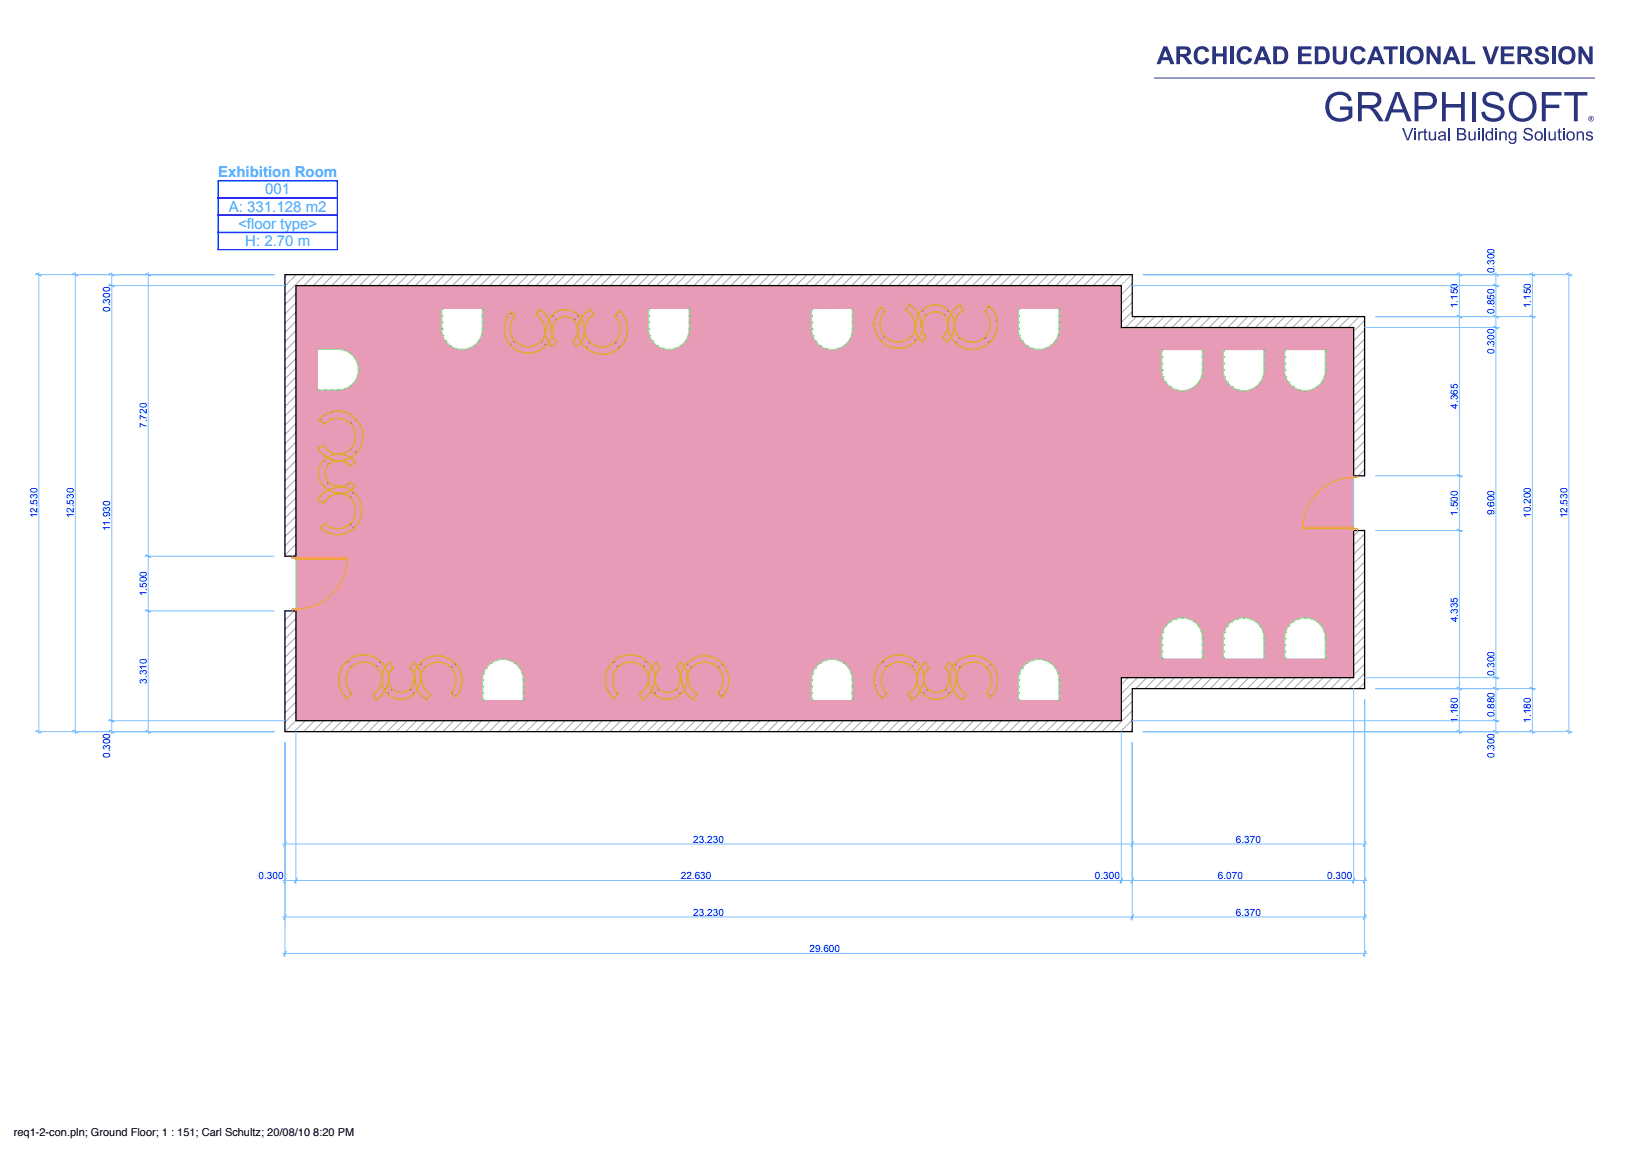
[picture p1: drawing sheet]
<svg xmlns="http://www.w3.org/2000/svg" width="297mm" height="210mm" viewBox="0 0 297 210" stroke-linecap="round" stroke-linejoin="round" font-family="sans-serif">
<defs><g id="words">
<g font-size="2.7" fill="#40a5ff">
<text x="39.6" y="32.2">Exhibition Room</text>
<text x="48.2" y="35.3">001</text>
<text x="41.6" y="38.4">A: 331.128 m2</text>
<text x="43.2" y="41.5">&lt;floor type&gt;</text>
<text x="44.5" y="44.7">H: 2.70 m</text>
</g>
<text font-size="2" x="2.5" y="206.3">req1-2-con.pln; Ground Floor; 1 : 151; Carl Schultz; 20/08/10 8:20 PM</text>
<g font-size="1.8" fill="#00f">
<text x="271.3" y="49.6" transform="rotate(-90 271.3 49.6)">0.300</text>
<text x="20" y="56.6" transform="rotate(-90 20 56.6)">0.300</text>
<text x="264.7" y="56" transform="rotate(-90 264.7 56)">1.150</text>
<text x="271.3" y="56.9" transform="rotate(-90 271.3 56.9)">0.850</text>
<text x="278" y="56" transform="rotate(-90 278 56)">1.150</text>
<text x="271.3" y="64.3" transform="rotate(-90 271.3 64.3)">0.300</text>
<text x="26.7" y="77.7" transform="rotate(-90 26.7 77.7)">7.720</text>
<text x="264.7" y="74.2" transform="rotate(-90 264.7 74.2)">4.365</text>
<text x="6.8" y="94.1" transform="rotate(-90 6.8 94.1)">12.530</text>
<text x="13.4" y="94.1" transform="rotate(-90 13.4 94.1)">12.530</text>
<text x="264.7" y="93.6" transform="rotate(-90 264.7 93.6)">1.500</text>
<text x="271.3" y="93.5" transform="rotate(-90 271.3 93.5)">9.600</text>
<text x="278" y="94" transform="rotate(-90 278 94)">10.200</text>
<text x="284.6" y="94.1" transform="rotate(-90 284.6 94.1)">12.530</text>
<text x="20" y="96.3" transform="rotate(-90 20 96.3)">11.930</text>
<text x="26.7" y="108.2" transform="rotate(-90 26.7 108.2)">1.500</text>
<text x="264.7" y="113" transform="rotate(-90 264.7 113)">4.335</text>
<text x="26.7" y="124.2" transform="rotate(-90 26.7 124.2)">3.310</text>
<text x="271.3" y="122.8" transform="rotate(-90 271.3 122.8)">0.300</text>
<text x="264.7" y="131.2" transform="rotate(-90 264.7 131.2)">1.180</text>
<text x="271.3" y="130.2" transform="rotate(-90 271.3 130.2)">0.880</text>
<text x="278" y="131.2" transform="rotate(-90 278 131.2)">1.180</text>
<text x="20" y="137.6" transform="rotate(-90 20 137.6)">0.300</text>
<text x="271.3" y="137.6" transform="rotate(-90 271.3 137.6)">0.300</text>
<text x="125.9" y="153">23.230</text>
<text x="224.4" y="153">6.370</text>
<text x="47" y="159.6">0.300</text>
<text x="123.6" y="159.6">22.630</text>
<text x="198.8" y="159.6">0.300</text>
<text x="221.1" y="159.6">6.070</text>
<text x="241" y="159.6">0.300</text>
<text x="125.9" y="166.2">23.230</text>
<text x="224.4" y="166.2">6.370</text>
<text x="147" y="172.9">29.600</text>
</g>
</g></defs>
<path d="M53.7 51.9h149.9v7.6h42.2v63.5h-42.2v7.9h-149.9z" fill-rule="evenodd" fill="#e89bb7"/>
<path d="M53.7 51.9h149.9v7.6h42.2v63.5h-42.2v7.9h-149.9z" fill="none" stroke="#71cebe" stroke-width=".18"/>
<path d="M53.7 130.9h149.9l2 1.9h-153.9z" fill-rule="evenodd" fill="#fff"/>
<g fill="none" stroke="#aaa" stroke-width=".18">
<path d="M53.7 130.9l-2 2M55.4 130.9l-2 2M57.1 130.9l-2 2M58.8 130.9l-2 2M60.5 130.9l-2 2M62.2 130.9l-2 2M63.8 130.9l-1.9 2M65.5 130.9l-2 2M67.2 130.9l-2 2M68.9 130.9l-2 2M70.6 130.9l-2 2M72.3 130.9l-2 2"/>
<path d="M74 130.9l-2 2M75.6 130.9l-1.9 2M77.3 130.9l-2 2M79 130.9l-2 2M80.7 130.9l-2 2M82.4 130.9l-2 2M84.1 130.9l-2 2M85.8 130.9l-2 2M87.4 130.9l-1.9 2M89.1 130.9l-2 2M90.8 130.9l-2 2M92.5 130.9l-2 2"/>
<path d="M94.2 130.9l-2 2M95.9 130.9l-2 2M97.6 130.9l-2 2M99.2 130.9l-1.9 2M100.9 130.9l-2 2M102.6 130.9l-2 2M104.3 130.9l-2 2M106 130.9l-2 2M107.7 130.9l-2 2M109.4 130.9l-2 2M111 130.9l-1.9 2M112.7 130.9l-2 2"/>
<path d="M114.4 130.9l-2 2M116.1 130.9l-2 2M117.8 130.9l-2 2M119.5 130.9l-2 2M121.2 130.9l-2 2M122.8 130.9l-1.9 2M124.5 130.9l-2 2M126.2 130.9l-2 2M127.9 130.9l-2 2M129.6 130.9l-2 2M131.3 130.9l-2 2M133 130.9l-2 2"/>
<path d="M134.6 130.9l-1.9 2M136.3 130.9l-2 2M138 130.9l-2 2M139.7 130.9l-2 2M141.4 130.9l-2 2M143.1 130.9l-2 2M144.8 130.9l-2 2M146.4 130.9l-1.9 2M148.1 130.9l-2 2M149.8 130.9l-2 2M151.5 130.9l-2 2M153.2 130.9l-2 2"/>
<path d="M154.9 130.9l-2 2M156.6 130.9l-2 2M158.2 130.9l-1.9 2M159.9 130.9l-2 2M161.6 130.9l-2 2M163.3 130.9l-2 2M165 130.9l-2 2M166.7 130.9l-2 2M168.4 130.9l-2 2M170 130.9l-1.9 2M171.7 130.9l-2 2M173.4 130.9l-2 2"/>
<path d="M175.1 130.9l-2 2M176.8 130.9l-2 2M178.5 130.9l-2 2M180.2 130.9l-2 2M181.8 130.9l-1.9 2M183.5 130.9l-2 2M185.2 130.9l-2 2M186.9 130.9l-2 2M188.6 130.9l-2 2M190.3 130.9l-2 2M192 130.9l-2 2M193.6 130.9l-1.9 2"/>
<path d="M195.3 130.9l-2 2M197 130.9l-2 2M198.7 130.9l-2 2M200.4 130.9l-2 2M202.1 130.9l-2 2M203.7 130.9l-1.9 2M204.5 131.8l-1 1.1M205.4 132.6l-.3 .3"/>
</g>
<path d="M51.7 132.9h153.9M53.7 130.9h149.9" fill="none" stroke="#000" stroke-width=".23"/>
<path d="M203.6 123l2 2v7.8l-2-1.9z" fill-rule="evenodd" fill="#fff"/>
<path d="M204.2 123.7l-.6 .6M205.1 124.5l-1.5 1.5M205.6 132.4l-.2 .2M205.6 130.7l-1.1 1.1M205.6 129l-1.9 1.9M205.6 127.4l-2 1.9M205.6 125.7l-2 2" fill="none" stroke="#aaa" stroke-width=".18"/>
<path d="M203.6 123v7.9M205.6 125v7.9" fill="none" stroke="#000" stroke-width=".23"/>
<path d="M203.6 123h42.2l2 2h-42.2z" fill-rule="evenodd" fill="#fff"/>
<g fill="none" stroke="#aaa" stroke-width=".18">
<path d="M204.8 123l-.6 .7M206.5 123l-1.4 1.5M208.2 123l-2 2M209.9 123l-2 2M211.6 123l-2 2M213.3 123l-2 2M214.9 123l-1.9 2M216.6 123l-2 2M218.3 123l-2 2M220 123l-2 2M221.7 123l-2 2M223.4 123l-2 2"/>
<path d="M225.1 123l-2 2M226.7 123l-1.9 2M228.4 123l-2 2M230.1 123l-2 2M231.8 123l-2 2M233.5 123l-2 2M235.2 123l-2 2M236.9 123l-2 2M238.5 123l-1.9 2M240.2 123l-2 2M241.9 123l-2 2M243.6 123l-2 2"/>
<path d="M245.3 123l-2 2M246.4 123.6l-1.4 1.4M247.2 124.5l-.5 .5"/>
</g>
<path d="M203.6 123h42.2M205.6 125h42.2" fill="none" stroke="#000" stroke-width=".23"/>
<path d="M247.8 57.5v28.9h-2v-26.9z" fill-rule="evenodd" fill="#fff"/>
<g fill="none" stroke="#aaa" stroke-width=".18">
<path d="M247.8 59.9l-2 2M247.8 58.2l-2 2M247.8 78.4l-2 2M247.8 76.7l-2 2M247.8 75.1l-2 1.9M247.8 73.4l-2 2M247.8 71.7l-2 2M247.8 70l-2 2M247.8 68.3l-2 2M247.8 66.6l-2 2M247.8 64.9l-2 2M247.8 63.3l-2 1.9"/>
<path d="M247.8 61.6l-2 2M247.8 85.2l-1.3 1.2M247.8 83.5l-2 2M247.8 81.8l-2 2M247.8 80.1l-2 2"/>
</g>
<path d="M245.8 96.3h2v28.7l-2-2z" fill-rule="evenodd" fill="#fff"/>
<g fill="none" stroke="#aaa" stroke-width=".18">
<path d="M246.7 96.3l-.9 1M247.8 98.7l-2 1.9M247.8 97l-2 2M247.8 118.9l-2 2M247.8 117.2l-2 2M247.8 115.5l-2 2M247.8 113.8l-2 2M247.8 112.1l-2 2M247.8 110.5l-2 1.9M247.8 108.8l-2 2M247.8 107.1l-2 2M247.8 105.4l-2 2"/>
<path d="M247.8 103.7l-2 2M247.8 102l-2 2M247.8 100.3l-2 2M247.8 123.9l-.6 .6M247.8 122.3l-1.4 1.3M247.8 120.6l-2 2"/>
</g>
<path d="M247.8 57.5v28.9h-2v-26.9M245.8 123v-26.7h2v28.7" fill="none" stroke="#000" stroke-width=".23"/>
<path d="M236.5 96v-.3h9.3v.6M236.5 96h9.9v.3M245.8 86.7a9.3 9.3 0 0 0-9.3 9.3M245.8 86.4v.3M246.4 86.4v.3h-.6" fill="none" stroke="#f60" stroke-width=".18"/>
<path d="M203.6 59.5l2-2h42.2l-2 2z" fill-rule="evenodd" fill="#fff"/>
<g fill="none" stroke="#aaa" stroke-width=".18">
<path d="M206.3 57.5l-2 2M208 57.5l-2 2M209.7 57.5l-2 2M211.4 57.5l-2 2M213.1 57.5l-2 2M214.8 57.5l-2 2M216.4 57.5l-1.9 2M218.1 57.5l-2 2M219.8 57.5l-2 2M221.5 57.5l-2 2M223.2 57.5l-2 2M224.9 57.5l-2 2"/>
<path d="M226.6 57.5l-2 2M228.2 57.5l-1.9 2M229.9 57.5l-2 2M231.6 57.5l-2 2M233.3 57.5l-2 2M235 57.5l-2 2M236.7 57.5l-2 2M238.4 57.5l-2 2M240.1 57.5l-2 2M241.7 57.5l-2 2M243.4 57.5l-2 2M245.1 57.5l-2 2"/>
<path d="M246.8 57.5l-2 2"/>
</g>
<path d="M203.6 59.5h42.2M205.6 57.5h42.2" fill="none" stroke="#000" stroke-width=".23"/>
<path d="M205.6 49.9v7.6l-2 2v-7.6z" fill-rule="evenodd" fill="#fff"/>
<path d="M205.6 56.6l-2 1.9M205.6 54.9l-2 2M205.6 53.2l-2 2M205.6 51.5l-2 2" fill="none" stroke="#aaa" stroke-width=".18"/>
<path d="M203.6 51.9v7.6M205.6 49.9v7.6" fill="none" stroke="#000" stroke-width=".23"/>
<path d="M51.7 49.9h153.9l-2 2h-149.9z" fill-rule="evenodd" fill="#fff"/>
<g fill="none" stroke="#aaa" stroke-width=".18">
<path d="M52.1 49.9l-.2 .2M53.8 49.9l-1 1M55.5 49.9l-1.9 1.8M57.2 49.9l-2 2M58.9 49.9l-2 2M60.5 49.9l-1.9 2M62.2 49.9l-2 2M63.9 49.9l-2 2M65.6 49.9l-2 2M67.3 49.9l-2 2M69 49.9l-2 2M70.7 49.9l-2 2"/>
<path d="M72.3 49.9l-1.9 2M74 49.9l-2 2M75.7 49.9l-2 2M77.4 49.9l-2 2M79.1 49.9l-2 2M80.8 49.9l-2 2M82.5 49.9l-2 2M84.1 49.9l-1.9 2M85.8 49.9l-2 2M87.5 49.9l-2 2M89.2 49.9l-2 2M90.9 49.9l-2 2"/>
<path d="M92.6 49.9l-2 2M94.3 49.9l-2 2M95.9 49.9l-1.9 2M97.6 49.9l-2 2M99.3 49.9l-2 2M101 49.9l-2 2M102.7 49.9l-2 2M104.4 49.9l-2 2M106.1 49.9l-2 2M107.7 49.9l-1.9 2M109.4 49.9l-2 2M111.1 49.9l-2 2"/>
<path d="M112.8 49.9l-2 2M114.5 49.9l-2 2M116.2 49.9l-2 2M117.9 49.9l-2 2M119.5 49.9l-1.9 2M121.2 49.9l-2 2M122.9 49.9l-2 2M124.6 49.9l-2 2M126.3 49.9l-2 2M128 49.9l-2 2M129.7 49.9l-2 2M131.3 49.9l-1.9 2"/>
<path d="M133 49.9l-2 2M134.7 49.9l-2 2M136.4 49.9l-2 2M138.1 49.9l-2 2M139.8 49.9l-2 2M141.5 49.9l-2 2M143.1 49.9l-1.9 2M144.8 49.9l-2 2M146.5 49.9l-2 2M148.2 49.9l-2 2M149.9 49.9l-2 2M151.6 49.9l-2 2"/>
<path d="M153.3 49.9l-2 2M154.9 49.9l-1.9 2M156.6 49.9l-2 2M158.3 49.9l-2 2M160 49.9l-2 2M161.7 49.9l-2 2M163.4 49.9l-2 2M165.1 49.9l-2 2M166.7 49.9l-1.9 2M168.4 49.9l-2 2M170.1 49.9l-2 2M171.8 49.9l-2 2"/>
<path d="M173.5 49.9l-2 2M175.2 49.9l-2 2M176.9 49.9l-2 2M178.5 49.9l-1.9 2M180.2 49.9l-2 2M181.9 49.9l-2 2M183.6 49.9l-2 2M185.3 49.9l-2 2M187 49.9l-2 2M188.7 49.9l-2 2M190.3 49.9l-1.9 2M192 49.9l-2 2"/>
<path d="M193.7 49.9l-2 2M195.4 49.9l-2 2M197.1 49.9l-2 2M198.8 49.9l-2 2M200.5 49.9l-2 2M202.1 49.9l-1.9 2M203.8 49.9l-2 2M205.5 49.9l-2 2"/>
</g>
<path d="M51.7 49.9h153.9M53.7 51.9h149.9" fill="none" stroke="#000" stroke-width=".23"/>
<path d="M51.7 110.9h2v20l-2 1.9z" fill-rule="evenodd" fill="#fff"/>
<g fill="none" stroke="#aaa" stroke-width=".18">
<path d="M51.7 110.9h.1M53.4 110.9l-1.7 1.7M53.7 119.1l-2 1.9M53.7 117.4l-2 2M53.7 115.7l-2 2M53.7 114l-2 2M53.7 112.3l-2 2M53.7 130.9l-2 2M53.7 129.2l-2 2M53.7 127.5l-2 2M53.7 125.8l-2 2M53.7 124.1l-2 2"/>
<path d="M53.7 122.4l-2 2M53.7 120.7l-2 2"/>
</g>
<path d="M51.7 49.9l2 2v49.1h-2z" fill-rule="evenodd" fill="#fff"/>
<g fill="none" stroke="#aaa" stroke-width=".18">
<path d="M51.9 50.1l-.2 .1M52.8 50.9l-1.1 1M53.6 51.7l-1.9 1.9M53.7 58.4l-2 2M53.7 56.7l-2 2M53.7 55l-2 2M53.7 53.3l-2 2M53.7 78.6l-2 2M53.7 76.9l-2 2M53.7 75.2l-2 2M53.7 73.5l-2 2M53.7 71.9l-2 1.9"/>
<path d="M53.7 70.2l-2 2M53.7 68.5l-2 2M53.7 66.8l-2 2M53.7 65.1l-2 2M53.7 63.4l-2 2M53.7 61.7l-2 2M53.7 60.1l-2 1.9M53.7 98.8l-2 2M53.7 97.1l-2 2M53.7 95.5l-2 1.9M53.7 93.8l-2 2M53.7 92.1l-2 2"/>
<path d="M53.7 90.4l-2 2M53.7 88.7l-2 2M53.7 87l-2 2M53.7 85.3l-2 2M53.7 83.7l-2 1.9M53.7 82l-2 2M53.7 80.3l-2 2M53.7 100.5l-.5 .5"/>
</g>
<path d="M51.7 49.9v51.1h2v-49.1M53.7 130.9v-20h-2v22" fill="none" stroke="#000" stroke-width=".23"/>
<path d="M53.1 101v.3h9.9M53.7 101v.6h9.3v-.3M53.7 110.6v.3M53.7 110.6h-.6v.3M63 101.3a9.3 9.3 0 0 1-9.3 9.3" fill="none" stroke="#f60" stroke-width=".18"/>
<g fill="none" stroke="#7f7f7f" stroke-width=".18">
<path d="M63 126.8l.1 .1M63 120.1a4.5 4.5 0 0 0 0 6.7M63 120.1v.1M63 120.2l.1 .1M63.1 120.1h.1l-.1 .2M63.1 120.1h-.1M63.7 126v-.2l.1 .2M63.7 126h.1M63.8 126h.1M67.7 126l.5 1.1M67.7 126h.1M68.3 127.1h-.1"/>
<path d="M68.3 121l.2 .1zM68.4 121h.1M68.7 126.8l-.3 .2M68.7 126.8l-.5 .3M69.4 126.1l-.7 .7M69.6 125.8l-.2 .3M70.1 125l-.7 1.1M70.2 124.7l-.1 .3M70.5 123.1v.3M70.5 123.1l-.1 .9-.3 1M70.5 123.1h.1M70.8 120.3a4 4 0 0 0-1.5 3.3 3.3 3.3 0 0 1-1.6 2.4"/>
<path d="M70.8 120.3l.7 .9M70.8 120.3h.1M71.1 125.1l.1 .2zM71.1 125.1v.1M71.5 121.2h.1M71.5 121.2a2.25 2.25 0 0 0-1 1.9M74.4 121.2a2.29 2.29 0 0 1 .9 1.8M74.4 121.2l.1 .1M74.4 125.2l.1 .1 .1-.1M74.4 125.1h.2M74.4 125.1v.1M74.6 125.1v.1"/>
<path d="M75.1 125.8l.1 .2zM75.1 120.3l.1 .1M75.1 120.3l-.7 .9M75.1 125.8h.1M75.2 120.4a4.4 4.4 0 0 1 1.4 3.4 3.3 3.3 0 0 0 1.6 2.2M75.3 122.8v.2M75.3 123.1h.1M75.3 123v.1M75.3 123.1v.2M75.3 123.1l.2 1.2 .3 .9M75.7 124.9l.1 .3M75.8 125.2l.6 .9 1 .9"/>
<path d="M77.4 127l.2 .1M77.4 126.9l.2 .2M77.6 127.1h.1M78.2 126l-.6 1.1M82.6 126.6h.1M82.8 126.5l-.2 .1M82.8 120.5a4.4 4.4 0 0 1 0 6M82.8 120.5h.1M158.8 122.5a4.5 4.5 0 0 0 1.4 4.3M158.8 122.5v.3M159 121.9l-.2 .6M159 121.9l-.1 .3"/>
<path d="M159.5 126l.7 .8M160.2 126.8l.1 .1M160.2 120.1h.1M160.2 120.1l-.8 .9-.4 .9M164.9 126l.6 1.1M165 126h-.1M165.5 127.1h.1M165.9 126.8l-.4 .3M166.1 126.6l-.2 .2M167.3 125l-.1 .3M167.4 125l-.6 .9-.9 .9M167.5 124.7l-.2 .3"/>
<path d="M167.7 123.1h.1M167.7 123.1v.9l-.3 1M167.8 123.1h.1M167.9 122.3l-.1 .8M168 122.1l-.1 .2M168.3 125.2l.1 .1 .1-.1M168.3 125.1h.1M168.3 125.1v.1M168.4 125.1l.1 .1M168.7 121.2h.1M168.7 121.2l-.7-.9a4 4 0 0 0-1.5 3.3 3.4 3.4 0 0 1-1.5 2.4M168.7 121.2l-.5 .5-.3 .6"/>
<path d="M171.6 121.2l.6 .6 .3 .7M171.6 121.2h.1M171.7 125.1l.1 .2zM171.8 125.1v.1M172.3 120.3a3.6 3.6 0 0 1 1.4 2.8M172.3 120.3l-.7 .9M172.3 120.3h.1M172.4 122.3v.2M172.5 122.5v.6M172.5 123.1h.1M172.6 123.1v.9M172.6 124a4.5 4.5 0 0 0 2.2 3.1"/>
<path d="M172.6 124l.1 .3M173.7 123.1h.1M173.7 123.1a3.3 3.3 0 0 0 1.7 2.9M174.3 121.1h.1v.2zM174.4 121.2v.1M174.8 127.1h.1M175.4 126l-.6 1.1M175.4 126h.1M179.2 121.1l.1 .1zM179.2 125.7v.2M179.2 125.9h.1M179.2 121.2v.1"/>
<path d="M179.2 125.7l.1 .1-.1 .1M179.2 125.7h.1M179.8 120.6l.1 .1zM179.8 126.4v.1M179.8 126.5h.1M179.8 120.7h.1M179.9 126.3l.1 .2M179.9 126.3l-.1 .1M179.9 126.6h.1M180 126.5h-.1M180 126.5l-.1 .1M180 120.5l.1 .2"/>
<path d="M180.1 120.7a4.4 4.4 0 0 1-.1 5.8"/>
<circle cx="63" cy="126.7" r=".09"/>
<circle cx="63.7" cy="121" r=".09"/>
<circle cx="69" cy="120.2" r=".09"/>
<circle cx="70.5" cy="125.9" r=".09"/>
<circle cx="76.4" cy="120.6" r=".09"/>
<circle cx="77.1" cy="121.2" r=".09"/>
<circle cx="82" cy="121.2" r=".09"/>
<circle cx="82" cy="125.8" r=".09"/>
<circle cx="82.7" cy="120.6" r=".09"/>
<circle cx="82.7" cy="126.4" r=".09"/>
<circle cx="160.2" cy="126.7" r=".09"/>
<circle cx="160.3" cy="120.2" r=".09"/>
<circle cx="160.9" cy="121" r=".09"/>
<circle cx="160.9" cy="125.9" r=".09"/>
<circle cx="165.6" cy="121" r=".09"/>
<circle cx="166.2" cy="120.2" r=".09"/>
<circle cx="167.7" cy="125.9" r=".09"/>
<circle cx="172.3" cy="125.9" r=".09"/>
<circle cx="173.6" cy="120.6" r=".09"/>
</g>
<g fill="none" stroke="#e4ad2c" stroke-width=".18">
<path d="M63.2 119.9l-.3 .2M63.8 119.5l-.6 .4M65.7 118.9l-1 .2-1 .4M66.3 118.9h.4M66.3 118.9h-.7M66.7 119l.9 .2 .9 .5M68.2 119.5l.3 .2M68.5 119.7l1 .9M77.2 119.7l-.5 .4M77.5 119.5l-.3 .2M77.8 119.4l-.3 .1M79.1 119.1l-1.3 .3"/>
<path d="M79.4 119.1h-.6M79.8 119.1h.3M79.8 119.1h-.4M80.1 119.1l.3 .1M80.4 119.2l.7 .2M80.7 119.3l1 .3M81.3 119.5l.3 .2M81.6 119.7l.6 .3M160.4 119.9l-.3 .2M161.6 119.2l-1.2 .7M161.9 119.1l-.3 .1M162.2 119l-.3 .1"/>
<path d="M162.9 118.9l-.7 .1M163.2 118.9h.7M163.2 118.9h-.3M163.9 119l1.6 .5M165.5 119.5l.3 .2M165.7 119.7l.6 .4M166 119.9l1 .9M174.7 119.5l-.8 .6M175 119.4l-.3 .1M176.3 119.1l-1.3 .3M176.7 119.1h-.4M177 119.1h.3"/>
<path d="M177 119.1h-.4M177.3 119.1l.3 .1M177.6 119.2l.7 .2M177.9 119.3l.7 .2M178.6 119.5l.3 .1M178.9 119.7l1 .8M61.5 123.7l.1 .7M61.5 123.1v.7M61.5 124.1l.3 1M61.7 124.7l.1 .4M61.8 125.1l.4 .9M61.8 125.1l.4 .8"/>
<path d="M61.8 121.8l-.3 1.6M62 121.5l-.2 .3M62.1 121.2l-.2 .3M62.2 126l.7 .7M62.6 126.5l.3 .2M62.7 120.4l-.6 .8M62.8 123.4v.5M62.8 123.9l.1 .6M62.8 123.1v.6M62.9 124.2l.1 .3M62.9 120.1l-.4 .5M63 124.5v.3"/>
<path d="M63.1 124.8l.2 .5M63.2 122l-.4 1.1M63.2 125l.1 .3M63.3 125.3l.2 .2M63.5 125.5l.2 .2M63.5 121.5l-.3 .5M63.7 125.7l.2 .2M63.7 121.3l-.2 .2M63.9 125.9h.1M63.9 125.9l-.9 1-.1-.2M64.6 120.6l-.9 .7M65.4 120.3l-.8 .3"/>
<path d="M65.7 120.2l-.3 .1M65.9 120.2l.9 .1M65.9 120.2l-.3 .1M66.8 120.3l.3 .1M67.1 120.4l.5 .2M67.3 120.5l.3 .1M67.6 120.6l.5 .3M68 125.8l-.4 .2 .7 1.1 .9-.8M68.1 120.9l.4 .4M68.5 121.3l.6 1M69 122l.2 .5M69.2 122.5l.1 .3"/>
<path d="M69.3 122.8v.6M69.3 122.8l.1 .6M69.3 123.3a3.4 3.4 0 0 1-1.3 2.5M69.4 122.7l-.1 .4M69.4 123.4v.6M69.4 122.7l-.1 .6M69.4 123.9l.1 .6M69.4 126.1l-.2 .2M69.4 124.2l.1 .3M69.5 124.5l.1 .3M69.5 124.5l.4 .8 .5 .7M69.5 120.6l.2 .2"/>
<path d="M69.5 120.6l.4 .5M69.8 125.5l-.4 .6M69.9 121.1l.2 .3M70 121l.8-.7 .7 .9-.8 1.1M70 121l-.4 .8-.2 .9M70.1 121.4l.3 .9M70.2 125.8l.4 .4M70.3 124.6l-.2 .3M70.3 124.6l-.5 .9M70.4 124.3l-.1 .3M70.4 122.3l.2 1M70.6 122.7l-.2 1.6"/>
<path d="M70.6 123.6v.5M70.6 123.3v.6M70.6 126.2l.5 .3M70.6 126.2l.3 .2M70.7 124.1v.2M70.7 122.3l-.1 .2M70.7 122.3l-.1 .4M70.7 124.3l.2 .5M70.7 124.3l.3 .4M70.9 124.8l.4 .3M71.1 124.9l.3 .4M71.1 126.5l.3 .2"/>
<path d="M71.4 126.7l.8 .2M71.4 125.3l.4 .2M71.8 125.5l1 .2M72 125.6l.7 .2M72.2 126.9l.6 .1M73.1 127h-.3M73.2 125.7l-.5 .1M73.4 126.9l-.6 .1M73.5 125.6l-.3 .1M73.7 125.6l-.2 .1M73.7 126.9h-.3M74 126.8l-.6 .1"/>
<path d="M74.1 125.3l-.4 .3M74.3 126.7l-.3 .1M74.5 125l-.4 .3M74.5 121.3l.2 .2M74.5 126.5l-.3 .2M74.7 121.5a3.4 3.4 0 0 1 .7 2.5 4.8 4.8 0 0 0 1.8 2.8M74.7 124.7l-.1 .2M74.8 124.6l-.3 .4M74.9 124.4l-.2 .3M75.1 123.7l-.3 .7M75.1 122.9l-.2 1.3M75.2 122.2l-.1 1"/>
<path d="M75.4 121.9l-.3 .7M75.4 125.8l-.9 .7M75.5 121.6l-.2 .3M75.6 120.8l.5 .7M75.7 120.8l-.6-.5-.7 .9 .1 .1M75.8 125.3l-.2 .3M75.8 125.3l-.4 .5M75.9 125.1l-.1 .2M76 120.8l-.5 .8M76.1 124.5l-.1 .3M76.1 121.5l.3 .9 .1 .9M76.1 124.5l-.2 .6"/>
<path d="M76.2 120.5l-.2 .3M76.3 123.9l-.2 .6M76.3 123.4l-.1 .6M76.3 123.1v.6M76.5 123l.1 .9 .3 .8M76.7 120.1l-.7 .7M76.8 121.8l-.2 .2M76.8 121.7l-.5 1.4M76.9 124.7l.1 .2M77 124.9l.6 .7M77.1 121.3l-.3 .5M77.2 126.8l.4 .3"/>
<path d="M77.6 125.6l.6 .4-.6 1.1M77.6 120.9l-.7 .6M78.1 120.6l-.6 .3M78.6 120.4l-.6 .2M78.9 120.3l-.3 .1M79.4 120.2l.9 .1M79.4 120.2l-.8 .2M80.3 120.3l.3 .1M80.5 120.4l.3 .1M80.8 120.5l.5 .2M81.3 120.7l.5 .4M81.5 120.9l.6 .6"/>
<path d="M82.1 121.5l.2 .3M82.2 121.5l.4 .8M82.2 125.5l-.3 .3 .8 .8 .1-.1M82.2 120l.5 .5M82.3 125.3l-.1 .2M82.5 122l.2 .5M82.6 124.8l-.5 .7M82.7 120.5l.2 .2M82.7 122.5l.1 .9M82.7 124.5l-.1 .3M82.8 123.9l-.1 .6M82.8 123.1v.3"/>
<path d="M82.8 123.4l-.1 .8M82.9 120.7l.4 .6M83.3 121.3l.1 .2M83.3 121.2l.4 1M83.3 125.7l-.1 .3M83.4 125.7l-.6 .8M83.5 125.4l-.2 .3M83.6 121.8l.1 .3M83.6 125.1l-.1 .3M83.7 122.2l.1 .3M83.8 122.5v.3M83.8 122.5l.1 .6"/>
<path d="M83.8 124.4l-.2 .7M83.9 123.1v1M83.9 123.4l-.2 1.4M158.7 123.7l.2 1M158.7 123.1l.1 1.3M158.8 122.4l-.1 .3M158.8 122.4l-.1 .7M158.9 124.7l.5 1.3 .7 .7M159 125.1l.5 .8M159 121.8l-.2 .6M159.3 121.2l-.3 .6M159.7 120.6l-.5 .9"/>
<path d="M159.8 126.5l.3 .2M159.9 120.4l-.2 .2M160 123.4l.1 .8M160.1 123.9l.1 .6M160.1 122.8l-.1 .3M160.1 126.7l.2 .2M160.1 122.8l-.1 .9M160.2 120.1l-.3 .3M160.2 124.5l.5 1M160.2 122.5l-.1 .3M160.3 124.8l.4 .7M160.4 122l-.2 .5"/>
<path d="M160.7 125.5l.4 .4M160.7 121.5l-.2 .3M160.7 121.5l-.3 .5M161.1 125.9h.1M161.1 125.9l-.9 1-.1-.2M161.3 120.9l-.6 .6M162.6 120.3l-1.3 .6M162.9 120.2l-.3 .1M163.2 120.2h-.3M163.4 120.2l.9 .2M163.4 120.2l-.5 .1M164 120.3l.3 .1"/>
<path d="M164.3 120.4l.5 .2M164.8 120.6l.7 .5M164.8 120.6l.3 .1M164.9 126l.6 1.1M165.3 120.9l.6 .6M165.9 121.5l.3 .5M165.9 121.5l.6 1.3M166 125l-1.1 1M166.3 124.4l-.3 .6M166.3 122.2l.2 .6M166.5 122.8l.1 .6M166.5 120.3l.4 .5"/>
<path d="M166.5 123.6v.3M166.5 123.6l-.2 .8M166.6 123.4v.6M166.6 123.9v.3M166.7 124.2v.3M166.7 124.5l.2 .6M166.7 124.5l.3 .6M166.9 125.1l.2 .2M166.9 121.5l-.3 .9-.1 1.2M166.9 120.8l.2 .3M167.1 125.3l.5 .7M167.1 125.3l.2 .3"/>
<path d="M167.1 121.1l.3 .6M167.2 121.1l.3 .6M167.2 121l-.3 .5M167.4 125.8l.2 .2M167.4 120.8l-.2 .2M167.4 121.7l.2 .6M167.5 121.7l.2 1M167.6 126l.5 .4M167.7 122.7l.1 .9M167.8 123.3v.6M167.8 123.9l.1 .2M167.8 123.9l.4 .9"/>
<path d="M168 120.3l.7 .9-.6 .6M168 120.3l-.6 .5M168.1 126.4l.8 .4M168.1 126.4l.3 .1M168.1 121.8a4 4 0 0 0-.4 2.1 4.6 4.6 0 0 1-2.2 3.2l-.6-1.1M168.2 124.8l.7 .6M168.2 124.7l.3 .4M168.6 126.7l1.2 .3M168.6 125.3l.2 .1M168.8 125.4l.3 .1M169 125.5l.3 .1M169.3 125.6l.4 .1"/>
<path d="M169.7 125.7h.3M170 127h-.3M170.3 127h-.3M170.7 125.7h-.3M170.7 125.6l-.7 .2M170.9 125.6l-.2 .1M171.3 125.3l-.4 .3M171.5 126.7l-1.5 .3M171.5 125.2l-.2 .1M171.7 121.3l.4 .4M171.7 126.5l-.5 .3M171.8 124.8l-.3 .4"/>
<path d="M172 124.6l-.3 .4M172.1 121.7l.1 .2M172.2 121.9l.3 .6M172.3 123.8l-.2 .6M172.3 123.7l-.3 1M172.3 122.9v.9M172.4 122.6l-.1 .6M172.5 122.5v.3M172.5 122.2l-.1 .4M172.5 122.8l.2 1.5M172.6 121.9l-.2 .4M172.6 125.8l-.9 .7"/>
<path d="M172.7 124.3a4.6 4.6 0 0 0 1.7 2.5M172.7 121.6l-.1 .3M172.8 125.6l-.2 .2M172.9 120.8l.2 .2M172.9 120.8l-.6-.5-.7 .9 .1 .1M173 121a4.7 4.7 0 0 1 .8 2.9l.2 .5M173.2 120.8l-.2 .3M173.2 120.8l-.5 .8M173.3 124.8l-.5 .8M173.4 124.5l-.2 .3M173.4 120.5l-.2 .3M173.4 124.2v.3"/>
<path d="M173.5 123.9l-.2 .6M173.5 123.1v.9M173.7 122.5l-.2 .6M173.7 120.3l-.5 .5M173.8 122.2l-.2 .3M173.9 124.1l.1 .3M173.9 122l-.2 .3M173.9 120.1l-.3 .2M174 124.4l.1 .3M174.1 124.7l.1 .2M174.1 126.6l.3 .2M174.2 121.5l-.2 .3"/>
<path d="M174.2 121.5l-.3 .5M174.2 124.9l.6 .7M174.4 126.8l.3 .2M174.6 121.1l-.4 .4M174.8 125.6l.6 .4-.6 1.1-.4-.3M174.8 120.9l-.3 .2M174.8 125.6l.2 .2M175 120.7l-.2 .2M176.3 120.3h-.2M176.4 120.2l-1.4 .5M176.6 120.2l-.3 .1M176.9 120.2l.6 .1"/>
<path d="M176.9 120.2h-.3M177.5 120.3l1 .4M178.5 120.7l.5 .4M179 121.1l.7 .9M179.5 125.3l-.4 .5 .8 .8M179.7 120.2l.6 .8M179.7 122l.1 .3M179.8 122.3l.1 .2M179.8 122.2l.2 .9M179.9 124.5l-.4 .8M180 124.2l-.3 .8M180 126.5l-.1 .1"/>
<path d="M180 123.1v.8M180.1 123.4l-.1 .8M180.1 120.7l.2 .3M180.3 121l.2 .3M180.5 121.3l.2 .2M180.5 121.2l.3 .6M180.8 121.8l.3 1.3M180.9 125.1l-.9 1.4M181 124.8l-.2 .3M181 124.4l-.1 .4M181.1 123.8v.3M181.1 123.1v.4"/>
<path d="M181.1 123.8l-.1 .6M181.1 123.4v.4"/>
</g>
<path d="M80.2 56.1h7.4v3.7a3.7 3.7 0 0 1-3.7 3.6 3.7 3.7 0 0 1-3.7-3.6z" fill-rule="evenodd" fill="#fff"/>
<g fill="none" stroke="#41c341" stroke-width=".18">
<path d="M80.2 56.1h.1M80.2 57.3h.1M80.2 58.4h.1M80.2 59.6h.1M80.2 59.8h.1M80.2 58.6h.1M80.2 57.4h.1M80.2 56.3h.1M87.6 59.8h.1M87.6 58.6h.1M87.6 57.4h.1M87.6 56.3h.1"/>
<path d="M87.6 56.1h.1M87.6 57.3h.1M87.6 58.4h.1M87.6 59.6h.1M80.4 60.9h.1M80.9 61.9h.1M81.8 62.8h.1M82.8 63.3h.1M83.9 63.4h.1M85 63.2h.1M86.1 62.7h.1M86.9 61.9h.1"/>
<path d="M87.4 60.8h.1"/>
</g>
<path d="M80.2 56.1v3.7a3.7 3.7 0 0 0 3.7 3.6M87.6 56.1v3.7a3.7 3.7 0 0 1-3.7 3.6M83.9 63.4h.1" fill="none" stroke="#96e196" stroke-width=".18"/>
<g fill="none" stroke="#7f7f7f" stroke-width=".18">
<path d="M92.7 56.7a4.4 4.4 0 0 0 0 5.9l-.2-.1M92.8 56.6l-.1 .1M97.3 57.2l.1 .1M97.3 57.2h.1M97.4 57.3a3.3 3.3 0 0 1 1.5 2.8M97.9 56.1a4.5 4.5 0 0 1 2.2 4M97.9 56.1h.1M97.9 56.1l-.6 1.1M99.9 58.6l.1 .3M105 59.2v.3M105.5 57.9l-.3 .7M107.2 56.2l.6 1"/>
<path d="M107.2 56.2a4.5 4.5 0 0 0-2.3 3.9M107.7 57.3a3.6 3.6 0 0 0-1.6 3.3 3.6 3.6 0 0 1-1.4 2.4M107.8 57.2h.1M107.8 57.2l-.1 .1M112.4 56.4l.3 .3M112.5 56.5l.2 .2M112.7 56.7a4.5 4.5 0 0 1 1.2 4M159.9 55.9a4.4 4.4 0 0 0-.2 5.7M159.9 55.9l.1 .1M159.9 55.9l.1-.1v.1M160 55.7h.1M160 55.7l-.1 .2"/>
<path d="M160 55.9v.1M160.5 56.6h.1M160.5 56.5l.2 .1zM164.4 56.3a3.6 3.6 0 0 1 1.7 3.4 3.6 3.6 0 0 0 1.3 2.3M164.4 56.3h.1M165 55.3l-.6 1M165 55.3l.2 .1M165 55.3h.1M165.2 55.4l.3 .2M165.2 55.4l.8 .6 .6 .8M166.4 56.5l.2 .3M166.6 56.8a4.5 4.5 0 0 1 .7 2.4"/>
<path d="M167.3 59v.2M167.3 59.3a2.31 2.31 0 0 0 .9 1.8M167.3 59.2v.1M167.3 59.2h.1M167.3 59.3l.1 .5M167.4 56.4l.2 .1zM167.6 56.5h-.1M172.1 59.2l-.2 .9M172.1 59.2h.1M172.2 58.3l-.1 .9M172.2 58.3l-.1 .4M174 55.6a4.6 4.6 0 0 0-1.8 2.7"/>
<path d="M174 55.6l-.3 .2M174.4 55.3l-.4 .3M174.4 55.3l.6 1M174.4 55.3h.1M175 56.3l-.2 .1M175 56.3a3.6 3.6 0 0 0-1.8 3.4 3.5 3.5 0 0 1-1.4 2.4M178.8 56.4l.2 .1zM178.9 56.4h.1M179.6 55.5l.1 .1M179.7 55.6l.6 .7 .5 .9M180.3 56.4l.2 .2M180.8 57.2l.1 .4"/>
<path d="M180.8 57.2a4.5 4.5 0 0 1-.1 3.6M58 76.1l-.1 .1M58.8 75.5l-.3 .2M58.8 76.9v.1M58.8 76.8l.1 .2zM59.6 75a4.5 4.5 0 0 1 4.2 .4M59.6 75l-.8 .5-.8 .6M60 74.9l-.4 .1M63.5 75.2l.3 .2M63.8 75.4l.3 .2M63.8 75.4l.9 .8M64.5 76.3l.1-.1 .1 .1"/>
<path d="M64.5 76.3h.1M64.6 76.3h.1M64.7 76.3h.1M92.7 62.6l.1 .1M92.7 62.5v.1M92.8 62.5l.1 .1-.1 .1M92.8 62.5h-.1M93.4 62.1h.1M93.4 62v.1M93.4 61.9h.1M93.4 61.9v.1M93.4 61.9l.1 .1"/>
<path d="M93.5 62l-.1 .1M98.9 60.1h.1M99 60.1a3.6 3.6 0 0 0 1.4 2.9M99 62.6l.1 .1 .1-.1M99 62.5h.1M99 62.5v.1M99.1 62.5l.1 .1M100.1 60.1h.1M100.1 60.1l.1 .6M100.2 60.7l.3 .7 .6 .6M100.2 60.7l.2 .4M100.4 62.9v.1"/>
<path d="M101.1 62l-.7 1M101.1 62h.1M104 62l.7 1M104 62h.1M104.7 62.9v.1M104.9 60.1a2.25 2.25 0 0 1-.9 1.9M104.9 60.1h.1M112.6 63l-.2 .2M112.6 63.1l-.2 .1M113.9 60.7a4.5 4.5 0 0 1-1.3 2.4M113.9 60.4l-.1 .3M159.7 61.6l.1 .2"/>
<path d="M159.8 61.8h.1M167.4 62l.1 .1M168.2 61.1l-.7 1M168.2 61.1h.1M171.1 61.1l.7 1M171.1 61.1h.1M171.4 60.9l-.3 .2M171.7 60.5l-.3 .4M171.8 62.1h.1M171.9 60.1l-.2 .4M173.6 62.3v-.2l.1 .2M173.6 62.3h.1"/>
<path d="M173.7 62.3h-.1M180.7 60.8l-.2 .3M180.7 60.8l-.5 .9-.6 .6 .1-.1M57.7 90.8l1 .6M57.7 81.4a4.5 4.5 0 0 0 3.4 2.3M57.8 90.6l-.1 .2M58.2 95.8h.1M58.2 95.8l.1 .1M58.3 95.9a4.4 4.4 0 0 0 5.9 0M58.7 91.3v.1M58.7 80.8a3.6 3.6 0 0 0 3.4 1.7 3.6 3.6 0 0 1 2.4 1.4M58.7 80.8l-1 .6"/>
<path d="M58.8 83.6l.1 .1zM58.8 88.2l.1 .2zM58.9 83.6h.1M59 88.3l-.1 .1M59.5 87.6v.1M59.5 87.7l.1 .1M59.6 84.2v.2zM59.6 87.6l.1 .1-.1 .1M59.6 84.2l-.1 .1M59.6 87.6h-.1M61.1 83.7h.6M61.1 83.6l.3 .1"/>
<path d="M61.7 83.7h.1M61.7 88.5h-.2M61.7 88.5a4.5 4.5 0 0 0-3.9 2.1M61.7 88.5h.1M61.7 83.7a2.3 2.3 0 0 1 1.9 .9M62 88.4l-.2 .1M62.5 83.9h.2M63.1 88l-.2 .1M63.1 88l-.6 .3-.7 .2M63.3 84.4l.2 .1M63.3 87.8l-.2 .2M63.6 87.5l-.5 .5"/>
<path d="M63.6 87.5l.9 .7M63.6 87.5h.1M63.6 84.6h.1M64.2 95.9h.1M64.5 83.9h.1M64.5 88.2a4.3 4.3 0 0 1-3.6 1.6 3.3 3.3 0 0 0-2.2 1.6M64.5 88.2h.1M64.5 83.9l-.9 .7"/>
<circle cx="92.8" cy="56.8" r=".09"/>
<circle cx="93.4" cy="57.4" r=".09"/>
<circle cx="100.3" cy="57.3" r=".09"/>
<circle cx="100.9" cy="58" r=".09"/>
<circle cx="104.3" cy="58" r=".09"/>
<circle cx="105" cy="57.3" r=".09"/>
<circle cx="111.7" cy="57.3" r=".09"/>
<circle cx="112.4" cy="56.5" r=".09"/>
<circle cx="168.1" cy="57.2" r=".09"/>
<circle cx="171.5" cy="57.2" r=".09"/>
<circle cx="172.1" cy="56.5" r=".09"/>
<circle cx="179.6" cy="55.7" r=".09"/>
<circle cx="58.1" cy="76.2" r=".09"/>
<circle cx="63.7" cy="76.9" r=".09"/>
<circle cx="98.3" cy="62" r=".09"/>
<circle cx="106.5" cy="63.1" r=".09"/>
<circle cx="107" cy="62.2" r=".09"/>
<circle cx="111.7" cy="62.2" r=".09"/>
<circle cx="112.3" cy="63.1" r=".09"/>
<circle cx="159.9" cy="61.7" r=".09"/>
<circle cx="160.6" cy="61.2" r=".09"/>
<circle cx="165.5" cy="61.2" r=".09"/>
<circle cx="166.2" cy="61.7" r=".09"/>
<circle cx="174.2" cy="61.3" r=".09"/>
<circle cx="178.9" cy="61.3" r=".09"/>
<circle cx="179.5" cy="62.2" r=".09"/>
<circle cx="58.3" cy="95.8" r=".09"/>
<circle cx="59" cy="95.2" r=".09"/>
<circle cx="63.6" cy="95.2" r=".09"/>
<circle cx="63.6" cy="90.3" r=".09"/>
<circle cx="63.7" cy="81.6" r=".09"/>
<circle cx="64.2" cy="95.8" r=".09"/>
<circle cx="64.2" cy="89.5" r=".09"/>
<circle cx="64.6" cy="82.1" r=".09"/>
</g>
<g fill="none" stroke="#e4ad2c" stroke-width=".18">
<path d="M91.5 59.7v.4M91.6 59.4l-.1 .3M91.6 58.7v.4M91.6 58.7l-.1 .7M91.7 58.4l-.1 .3M92.1 57.5l-.2 .3M92.1 57.5l-.4 .9M92.5 57l.3-.4 .8 .8M92.5 57l-.4 .5M92.6 59.5l.1 .6M92.7 59.2l-.1 .9M92.8 56.6l.8 .8"/>
<path d="M93 58.2l-.4 1.1M93.3 57.7l-.3 .5M93.5 57.5l-.2 .2M93.6 57.4l-.1 .1M97.4 57.3l.3 .1M97.7 57.4l.2 .2M97.9 57.6l.4 .4M98.3 58l.5 1.1M98.3 58l.1 .3M98.7 58.8l.2 1.1a3.6 3.6 0 0 0 .5 2M99 57.1l.7 1.1M99 57.1l-1.1-1-.6 1.1 .4 .2"/>
<path d="M99.2 59.8l-.1 .6M99.3 59l-.2 1.4M99.3 58.7l-.1 .6M99.4 58.4l-.1 .3M99.7 58.2l.2 .4M99.9 58.6l.2 1M99.9 58.6l.1 .3M100.1 59.6l.1 .8M100.3 57.2l-.6 .7-.4 .8M100.4 59.7h.1M100.4 60l-.1 .3M100.4 59.7v.3"/>
<path d="M100.5 57l-.3 .2M100.8 58.4l-.3 .6-.1 .7M100.9 56.7l-.4 .3M101 56.7l-.5 .3M101.2 58l-.5 .6M101.5 56.4l-.6 .3M101.8 56.3l-.3 .1M102.1 56.3l-.3 .1M102.4 56.3h-.4M102.4 57.5l1 .1M102.5 57.5l-.7 .1-.7 .4M102.6 56.3l.9 .1"/>
<path d="M102.7 56.2l.2 .1M102.7 56.2l-.4 .1M102.7 57.5h-.2M102.9 57.5l.5 .1M103.4 57.6l.4 .2M103.5 56.4l.6 .2M103.8 56.5l.8 .3M103.8 57.8l.4 .3M104 58l.6 .7M104.3 56.7l.3 .2M104.5 58.5l.1 .2M104.6 56.8l.2 .2"/>
<path d="M104.6 58.7l.2 .4M104.6 58.7l.2 .7M104.8 57l.4 .4M104.8 57l.2 .2M104.8 59.4l.1 .5M104.9 59.4v.8M105.2 57.4l.7 1M105.4 57.7l.4 .7M105.9 58.4l.2 .9M106 59l.1 .3M106.1 59.3v.6M106.1 59.6l.1 .8"/>
<path d="M106.1 59.9a3.6 3.6 0 0 1-.5 2.1M106.1 59.6v.3M106.2 59.3l-.1 .6M106.5 58.5l-.3 .8M106.8 56.4a4.6 4.6 0 0 0-1.9 3.9M107.1 56.2l.1-.1 .6 1.1-.6 .4M107.1 56.2l-.6 .4M107.2 57.6l-.2 .2M107.2 57.6l-.8 1.2M111.6 57.3h.1M111.6 57.3l.2 .2M111.8 57.5l.5 .7"/>
<path d="M112.3 58.2l.1 .3M112.4 56.4l.4 .4M112.4 58.5l.2 .5M112.5 58.7l.1 .6M112.6 56.5l-.2-.1-.8 .9M112.6 59.3v.9M112.6 59.3v1.2M112.8 56.8l.2 .2M113 57l.2 .3M113 57l.4 .6M113.4 57.6l.1 .3M113.6 57.9l.2 .6"/>
<path d="M113.7 58.2l.1 .3M113.8 58.5l.1 .3M113.9 58.8v.4M113.9 59.2v.3M114 59.8l-.1 .7M114 59.5v.3M114 59.8l-.2 1M158.7 59.2l.3 1.3M158.7 58.2v.7M158.8 58.2l-.1 1 .2 1M158.9 57.5l-.1 .7M159.1 56.9l-.4 1.3"/>
<path d="M159.8 59v.5M159.8 59l.1 .8M159.8 58.7v.3M159.8 58.4v.3M159.9 59.8l.1 .3M160 55.7l.8 .8-.3 .3M160 55.7l-.9 1.2M160.2 57.3l-.4 1.1M160.5 56.8l-.2 .3M160.5 56.8l-.6 1M165 56.7l.7 1M165.1 56.7l.2 .3"/>
<path d="M165.1 55.3l.6 .4M165.2 55.3l-.2-.1-.6 1.1 .7 .4M165.4 55.5a5 5 0 0 1 2 4.3v.2M165.7 57.7l.3 .8 .1 .9M166.1 59.1l.2 1.1M166.3 59.5l-.3 .9M166.3 58.7v.8M166.4 58.4l-.2 1.1M166.7 57.3l-.3 1.1M167 56.8l-.3 .5M167.2 56.5l-.2 .3M167.4 59.8l-.1 .6"/>
<path d="M167.5 59.8l-.2 .6M167.5 58.8h.1M167.6 59.1l-.1 .7M167.6 58.8h.1M167.6 58.8l-.2 1M167.6 58.6v.2M167.7 58.1l-.1 .3M167.7 58.1l-.2 .7M168.2 57.3l-.5 .8M168.3 57.1l-.2 .2M168.4 55.7l-1.2 .9M168.5 57l-.2 .2"/>
<path d="M168.7 55.6l-.6 .2M168.9 56.8l-.4 .2M168.9 55.5l-.3 .1M169.2 56.7l-.3 .1M169.2 55.4l-.3 .1M169.5 55.4h-.3M169.9 56.6l.7 .1M169.9 56.6l-.8 .1M169.9 56.6h.2M170.1 55.4h.3M170.3 56.7l1.1 .5M170.4 55.4l.3 .1"/>
<path d="M170.4 55.4h-1.2M170.7 55.5l.5 .2M170.8 56.8l.7 .6 .3 .4M171 55.6l.5 .2M171.5 55.8l.5 .4M171.5 55.8l.5 .3M171.8 57.8l.2 .5M171.9 58l.1 .7M172 56.2l.2 .1M172 59.9l-.6 1M172 58.5v.2M172 58.8l.2 1.2"/>
<path d="M172 58.7v.2M172.1 59.3l.1 .7M172.1 59.4l-.1 .5M172.2 56.4l.7 .9M172.2 58.1l-.1 1.3M172.3 57.7l-.1 .4M172.5 57.4l-.2 .3M172.8 57l.1 .3M172.9 57.3l.2 .5M173.1 57.8l.1 .3M173.1 57.8l.1 .6M173.2 58.4v.6"/>
<path d="M173.2 59l.1 .3M173.3 59l.1 .8M173.3 59a3.6 3.6 0 0 1-1.5 3.1M173.3 59.6l.1 .2M173.4 59.8l.1 .3M173.4 59.8l.2 .6M173.4 56l-.2 .3M173.4 56l-.6 .8-.5 .9M174.4 55.3l.6 1a3.3 3.3 0 0 0-1.7 2.7M174.4 55.3l-1 .7M178.7 56.5h.1M178.7 56.5l.6 .6"/>
<path d="M178.8 56.4h.1M178.9 56.7l.4 .4M179.3 57.1l.3 .5M179.3 57.1l.5 1.4M179.6 55.5l.2 .1M179.6 55.5l-.9 1M179.7 55.7l.5 .5M179.7 59.6l-.3 .8M179.7 58.2l.1 1.1M179.8 55.6l.4 .5M179.8 58.7l-.1 .9M180.2 56.1l.4 .6"/>
<path d="M180.6 56.7l.1 .3M180.7 57l.1 .3M180.8 57.3l.2 .7M180.9 57.3l.2 1.3M181.1 58.3v1M181.1 59a4.5 4.5 0 0 1-.8 2.5M58.8 75.4l-.9 .8 1 .8M58.9 77h-.1M59.1 76.8l-.2 .2M59.1 75.2l-.3 .2M59.3 76.6l-.2 .2M60.3 76.1l-.3 .1"/>
<path d="M60.3 76.1l-1 .6M60.4 74.7l-.4 .1M60.4 74.8l-1.6 .6M61 74.6l1 .1M61 74.6l-.3 .1M61 74.7h-.6M61.4 74.7h-.4M61.4 76l-1.1 .1M61.7 76l.3 .1M61.7 74.7h.3M61.7 76l-1.4 .1M62 76l.3 .1"/>
<path d="M62 74.7l1 .3M62.3 76.1l1 .6M62.3 76.1l.2 .1M63 75l.6 .3M63.3 76.6l.2 .2M63.3 75.1l.6 .4M63.5 76.8l.7 .9M63.9 75.4l.5 .5M63.9 75.5l.3 .2M64.2 77.7l.3 .8M64.4 75.9l.3 .2M64.5 78.5v.3"/>
<path d="M64.5 79.9l-.1 .3M64.5 78.8l.1 .3M64.5 79.7v.3M64.5 79.1v.6M64.7 76.1l.2 .3M64.9 76.4l.4 .5M65.3 76.9l.5 1.3M65.7 78.2l.2 .6M65.8 79.8l-.5 1.6M65.9 78.8v.4M65.9 79.2l-.1 .6M91.5 60.1l.1 .3"/>
<path d="M91.6 60.1v.6M91.7 60.7v.3M91.8 61v.3M91.9 61.3l.2 .6M92 61.6l.3 .6M92.3 62.2l.4 .5M92.3 62.2l.5 .5M92.7 60.1l.2 .8M92.7 60.4l.6 1.3M92.7 62.7l.5 .5M93 63l.2 .2M93 61.2l.3 .5"/>
<path d="M93.2 63.2l.6 .3M93.3 61.7l.2 .2M93.5 61.9l.2 .2M93.7 62.1l.2 .2M93.8 63.5l1.2 .5M93.8 63.5l.9 .4M93.9 62.3l.2 .1M94.1 62.5l1.1 .4M94.9 62.8l.9 .2M95 64l.4 .1M95.3 64.1h1M95.4 62.9l.3 .1"/>
<path d="M96 63h-.3M96.3 62.9l-.3 .1M96.6 62.9h-.3M96.7 64.1h-.7M97.9 62.3l-1.3 .6M97.9 63.7l-1.2 .4M98.1 62.1l-.2 .2M98.2 63.5l-.6 .3M98.7 61.5l-.6 .6M98.8 63.1l-.6 .4M98.8 61.2l-.2 .3M99.1 60.4l-.1 .3"/>
<path d="M99.1 60.4l-.3 .8M99.4 61.9l.4 .5M99.4 61.9l.2 .3M99.8 61.9l-1.1 1.2M100 61.6l-.2 .3M100.1 61.3l-.3 .6M100.1 60.4l.1 .3M100.2 60.7l.3 .6M100.2 61l-.1 .3M100.3 60.3v.3M100.4 60.3l-.2 .7M100.5 61.3l.4 .6"/>
<path d="M100.9 61.9l.2 .1-.7 .9-.6-.5M104.9 60.2v.3M104.9 60.3a2.37 2.37 0 0 1-.9 1.7l.7 1 .9-1M104.9 60.6l.1 .3M104.9 60.5l.2 .7M105.1 61.2l.2 .6M105.3 61.8l.6 .9M105.4 61.8l.3 .6M105.6 62l-.2 .2M105.9 62.7l.5 .4M106.2 60.4l.1 .6M106.2 60.4l.2 .8 .4 .5"/>
<path d="M106.4 63.2l.2 .2M106.5 61.2l.1 .3M106.6 63.4l.9 .5M106.6 63.4l.6 .3M106.8 61.7l.6 .6M106.8 61.7l.2 .2M107.1 62.1l.5 .4M107.5 63.9l.6 .2M107.6 62.5l.3 .1M107.8 62.6l.9 .3M107.9 62.6l.5 .2M108.1 64.1l.7 .2"/>
<path d="M108.6 62.9l.3 .1M108.8 64.3h.3M108.9 63h.3M109.2 63h.3M109.8 64.3h-.7M109.8 63h-.6M110.3 62.9h-.2M110.4 62.9l-.6 .1M110.8 64.1l-1 .2M110.9 62.6l-.5 .3M111.4 62.3l-.5 .3M111.6 62.1l-.3 .2"/>
<path d="M111.7 63.7l-1.3 .5M111.8 61.9l-.2 .2M112 61.7l-.4 .5M112.1 61.5l-.1 .2M112.3 63.3l-.6 .4M112.4 61l-.1 .3M112.4 61l-.3 .5M112.5 63.1l-.3 .2M112.6 60.5l-.1 .2M112.6 60.4l-.2 .6M113 62.6l-.5 .5M113.6 61.5l-.9 1.4"/>
<path d="M113.8 60.8l-.1 .4M113.9 60.8l-.4 1M159 60.5l.1 .3M159.2 60.8l.3 .6 .7 .7M159.3 61.1l.4 .5M160 60.1l.5 .7M160.1 62.1l.8 .6M160.2 62.1l.8 .6M160.4 60.8l.9 .8M160.5 60.8l.3 .4M160.9 62.7l.6 .3M161 62.7l.6 .3"/>
<path d="M161.3 61.6l.2 .1M161.5 61.7l.6 .2M161.5 63l.7 .2M161.5 61.7l.3 .1M161.6 63l.6 .1M162.1 62h.2M162.2 63.2h.3M162.3 62l.6 .1M162.5 63.2h.3M162.6 62.1h.3M163.2 63.2h-.4M163.2 62.1h-.3"/>
<path d="M163.5 62.1h-.3M164 62h-.3M164 61.9l-.8 .2M164.2 63.1l-1 .2M164.5 63l-.4 .1M164.6 61.7l-.6 .3M164.8 62.9l-.3 .2M165.1 61.4l-.5 .3M165.3 61.2l-.3 .2M165.4 62.6l-.6 .3M165.5 61l-.2 .2M165.7 60.8l-.4 .5"/>
<path d="M165.7 62.5l-.6 .3M165.9 62.3l-.3 .2M166 60.3l-.4 .5M166.2 60.2l.3 .6M166.4 61.8l-.5 .5M166.5 60.8l.9 1.2M166.5 60.8l.1 .3M166.8 61.3l-.4 .5M167.1 60.7l-.3 .6M167.3 60.4l-.2 .3M167.4 62l.1 .1M167.4 60l.1 .3"/>
<path d="M167.5 60.3l.4 .6M167.9 60.9l.3 .2-.7 1M171.2 61.1h.1M171.4 60.9l-.3 .2 .8 1M172.2 60l.3 1M172.2 61.8l-.3 .3M172.4 60.6l.1 .4M172.5 61l.8 1.1M172.7 61.2l.6 .8M173.3 62l1.1 .9 .9 .4M173.6 60.4l.3 .4M173.6 60.4l.2 .2"/>
<path d="M173.9 60.9l.4 .4M174.1 61.1l.2 .2M174.3 61.3l.5 .3M174.6 63l1.3 .4M174.8 61.6l.2 .2M175 61.8l.5 .2M175.3 61.9l.5 .2M175.6 63.4h.3M175.8 62.1h.3M175.9 63.4h.4M177 63.4l-.7 .1M177 62.1h-.9"/>
<path d="M177.2 62.1h-.3M177.3 63.4h-.3M177.6 63.3l-.7 .2M177.8 61.9l-.6 .2M177.9 63.2l-.3 .1M178.1 61.8l-.3 .1M178.6 63l-.7 .3M179 61.1l-1 .7M179.1 60.9l-.2 .2M179.1 62.7l-.6 .3M179.4 62.5l-.3 .2M179.4 60.4l-.3 .5"/>
<path d="M179.6 60.1l-.2 .3M179.7 62.3l-.3 .2M179.9 62l-.2 .3M180.5 61.2l-.6 .8M57.8 85.7l.1 .9M57.9 85.4l-.1 .3M57.9 86.6l.2 .8M57.9 86.6v.3M58 84.8l-.2 .9M58 87.1l.3 .6M58.1 84.5l-.1 .3M58.2 87.7l.4 .5"/>
<path d="M58.3 95.9l.8 .6M58.4 84l-.4 .8M58.4 82.4l.3 .2M58.6 88.2l.4 .4M58.7 82.6l.5 .4M58.8 83.6l-.5 .7M58.8 96.3l.3 .2M59 81.2l-.3-.4-1 .6 .7 1M59 81.2l.2 .2M59 83.4l-.4 .4M59 88.6l.2 .2M59 85.9v.3"/>
<path d="M59 86.2l.1 .2M59 85.7v.5M59.1 86.4l.2 .7M59.1 96.5l.3 .2M59.1 86.6l.2 .5M59.2 81.4a3.4 3.4 0 0 0 2.3 1.1M59.2 85.2l-.2 .5M59.2 88.8l.3 .1M59.2 83l.7 .3M59.3 85l-.2 .7M59.3 95.3l.7 .5M59.3 95.3l-.3-.3-.8 .8 .1 .1"/>
<path d="M59.3 95.3l.2 .2M59.3 87.1l.1 .2M59.4 96.7l.3 .1M59.4 90.5l-.7 .9-1-.6M59.4 87.3l.5 .5M59.5 88.9l.5 .3M59.7 84.4l-.4 .6M59.7 96.8l.3 .1M59.7 89.1l1.1 .3M59.7 87.6l.7 .4 .6 .2M59.9 83.3l.3 .1M59.9 90.2l-.5 .3"/>
<path d="M59.9 90.2l-.3 .2M60 82.8l-1 .6M60 96.9l1.3 .2M60 95.7l.3 .2M60 96.9l.3 .1M60 84.1l-.3 .3M60 84.1l-.1 .2M60.2 83.4l.6 .2M60.3 95.8l.3 .1M60.3 88l1.3 .2M60.5 83.9l-.3 .1M60.5 83.9l-.5 .2"/>
<path d="M60.6 95.9l.5 .1M60.7 97l.6 .1M60.7 83.8l-.2 .1M60.8 89.4l1.2 .1M60.8 83.6l1.3 .1M60.8 96h.3M60.8 89.4l.6 .1M61.1 82.5l-.6 .1M61.1 82.5l-1.4 .4M61.2 83.8l-.7 .1M61.5 82.5a3.6 3.6 0 0 1 3 1.4l-.9 .7-.3-.3M61.5 89.7h.2"/>
<path d="M61.6 88.2l1.3 .3M61.6 88.2l.3 .1M61.7 89.5l.8 .2M61.7 82.5h-.6M61.8 83.7l-.9 .1M62 97l-.7 .1M62.1 83.7l.2 .1M62.1 83.7h-.3M62.2 88.3l1.2 .5 .9 .6M62.3 82.4h-.3M62.3 82.4l-.6 .1M62.3 83.8l1 .6"/>
<path d="M62.5 89.7l.3 .1M62.6 96.9l-.9 .2M62.8 82.1l-.3 .2M62.8 89.8l.7 .5M62.8 95.6l-1.1 .4M62.8 82.2l-.5 .2M62.8 95.6l-.8 .3-.9 .1M63 95.5l-.2 .1M63.2 89.3l-1.4 .4a3.2 3.2 0 0 0-1.9 .5M63.3 90.1l.9 1.1M63.3 87.9l.3-.4 .9 .7-1 1M63.3 87.8a2.78 2.78 0 0 1-2.2 .7 4.6 4.6 0 0 0-3.4 2.3"/>
<path d="M63.4 83.3l-1.3 .4M63.5 89.2l-.3 .1M63.5 96.5l-.9 .4M63.7 81.5l-.9 .6M63.9 81.2l-.2 .3M63.9 94.7l-1.1 .9M63.9 94.7l-.2 .2M64 82.9l-.3 .2M64.2 80.7l-.3 .5M64.2 91.2l.3 .8M64.2 94.2l-.3 .5M64.2 80.8l-.3 .5"/>
<path d="M64.2 94.2l-.2 .3M64.2 82.7l-.8 .5M64.2 89.4l.5 .5M64.3 80.5l-.1 .2M64.3 95.9l-.8 .6M64.4 80.2l-.2 .6M64.4 93.7l-.2 .5M64.5 92v.3M64.5 93.4l-.2 .6M64.5 92.3l.1 .3M64.5 93.1v.3M64.5 92.6v.6"/>
<path d="M64.6 95.6l-.3 .3M64.7 89.8l.4 .6M65.1 90.4l.2 .3M65.1 81.7l-.9 1M65.1 94.8l-.8 1.1M65.2 90.7l.2 .3M65.3 81.4l-.2 .3M65.4 91l.1 .3M65.4 94.2l-.3 .6M65.5 91.3l.1 .3M65.5 93.9l-.1 .3M65.6 91.6l.1 .3"/>
<path d="M65.6 91.9l.1 1M65.7 93.2l-.2 .7M65.7 92.6v.7"/>
</g>
<path d="M57.7 63.4h3.7a3.7 3.7 0 0 1 3.6 3.7 3.7 3.7 0 0 1-3.6 3.7h-3.7z" fill-rule="evenodd" fill="#fff"/>
<g fill="none" stroke="#41c341" stroke-width=".18">
<path d="M57.7 70.8h.1M57.7 63.4h.1M57.9 63.4h.1M57.9 70.8h.1M58.9 70.8h.1M58.9 63.4h.1M59 63.4h.1M59 70.8h.1M60 70.8h.1M60 63.4h.1M60.2 63.4h.1M60.2 70.8h.1"/>
<path d="M61.2 70.8h.1M61.2 63.4h.1M61.4 70.8h.1M61.4 63.4h.1M62.4 63.6h.1M62.5 70.6h.1M63.5 64.1h.1M63.5 70.1h.1M64.3 64.9h.1M64.4 69.2h.1M64.8 66h.1M64.9 68.2h.1"/>
<path d="M65 67.1h.1"/>
</g>
<path d="M57.7 63.4h3.7a3.7 3.7 0 0 1 3.6 3.7M65 67.1h.1M65 67.1a3.7 3.7 0 0 1-3.6 3.7h-3.7" fill="none" stroke="#96e196" stroke-width=".18"/>
<path d="M117.8 56.1h7.3v3.7a3.7 3.7 0 0 1-3.7 3.6 3.7 3.7 0 0 1-3.6-3.6z" fill-rule="evenodd" fill="#fff"/>
<g fill="none" stroke="#41c341" stroke-width=".18">
<path d="M117.8 56.1h.1M117.8 57.3h.1M117.8 58.4h.1M117.8 59.6h.1M117.8 59.8h.1M117.8 58.6h.1M117.8 57.4h.1M117.8 56.3h.1M125.1 59.8h.1M125.1 58.6h.1M125.1 57.4h.1M125.1 56.3h.1"/>
<path d="M125.1 56.1h.1M125.1 57.3h.1M125.1 58.4h.1M125.1 59.6h.1M118 60.9h.1M118.5 61.9h.1M119.3 62.8h.1M120.4 63.3h.1M121.4 63.4h.1M122.6 63.2h.1M123.6 62.7h.1M124.4 61.9h.1"/>
<path d="M124.9 60.8h.1"/>
</g>
<path d="M117.8 56.1v3.7a3.7 3.7 0 0 0 3.6 3.6M125.1 56.1v3.7a3.7 3.7 0 0 1-3.7 3.6M121.4 63.4h.1" fill="none" stroke="#96e196" stroke-width=".18"/>
<path d="M147.4 56.1h7.3v3.7a3.7 3.7 0 0 1-3.6 3.7 3.7 3.7 0 0 1-3.7-3.7z" fill-rule="evenodd" fill="#fff"/>
<g fill="none" stroke="#41c341" stroke-width=".18">
<path d="M147.4 56.1h.1M147.4 56.3h.1M147.4 57.3h.1M147.4 57.5h.1M147.4 58.5h.1M147.4 58.6h.1M147.4 59.6h.1M147.4 59.8h.1M154.7 56.1h.1M154.7 56.3h.1M154.7 57.3h.1M154.7 57.4h.1"/>
<path d="M154.7 58.4h.1M154.7 58.6h.1M154.7 59.6h.1M154.7 59.8h.1M147.6 61h.1M148.1 62h.1M149 62.8h.1M150 63.3h.1M151.1 63.5h.1M152.2 63.3h.1M153.3 62.7h.1M154.1 61.9h.1"/>
<path d="M154.6 60.8h.1"/>
</g>
<path d="M147.4 56.1v3.7a3.7 3.7 0 0 0 3.7 3.7M154.7 56.1v3.7a3.7 3.7 0 0 1-3.6 3.7M151.1 63.5h.1" fill="none" stroke="#96e196" stroke-width=".18"/>
<path d="M184.9 56.1h7.4v3.7a3.7 3.7 0 0 1-3.7 3.6 3.7 3.7 0 0 1-3.7-3.6z" fill-rule="evenodd" fill="#fff"/>
<g fill="none" stroke="#41c341" stroke-width=".18">
<path d="M184.9 56.1h.1M184.9 57.3h.1M184.9 58.4h.1M184.9 59.6h.1M184.9 59.8h.1M184.9 58.6h.1M184.9 57.4h.1M184.9 56.3h.1M192.3 59.8h.1M192.3 58.6h.1M192.3 57.4h.1M192.3 56.3h.1"/>
<path d="M192.3 56.1h.1M192.3 57.3h.1M192.3 58.4h.1M192.3 59.6h.1M185.1 60.9h.1M185.6 61.9h.1M186.5 62.8h.1M187.5 63.3h.1M188.6 63.4h.1M189.7 63.2h.1M190.8 62.7h.1M191.6 61.9h.1"/>
<path d="M192.1 60.8h.1"/>
</g>
<path d="M184.9 56.1v3.7a3.7 3.7 0 0 0 3.7 3.6M192.3 56.1v3.7a3.7 3.7 0 0 1-3.7 3.6M188.6 63.4h.1" fill="none" stroke="#96e196" stroke-width=".18"/>
<path d="M210.9 63.6h7.4v3.7a3.7 3.7 0 0 1-3.7 3.6 3.7 3.7 0 0 1-3.7-3.6z" fill-rule="evenodd" fill="#fff"/>
<g fill="none" stroke="#41c341" stroke-width=".18">
<path d="M210.9 63.6h.1M210.9 64.7h.1M210.9 65.9h.1M210.9 67.1h.1M210.9 67.3h.1M210.9 66.1h.1M210.9 64.9h.1M210.9 63.7h.1M211.1 68.4h.1M211.7 69.4h.1M212.5 70.2h.1M213.5 70.8h.1"/>
<path d="M214.6 70.9h.1M215.8 70.7h.1M216.8 70.2h.1M217.6 69.4h.1M218.1 68.3h.1M218.3 67.3h.1M218.3 66.1h.1M218.3 64.9h.1M218.3 63.7h.1M218.3 63.6h.1M218.3 64.7h.1M218.3 65.9h.1"/>
<path d="M218.3 67.1h.1"/>
</g>
<path d="M210.9 63.6v3.7a3.7 3.7 0 0 0 3.7 3.6M214.6 70.9h.1M218.3 63.6v3.7a3.7 3.7 0 0 1-3.7 3.6" fill="none" stroke="#96e196" stroke-width=".18"/>
<path d="M222.1 63.6h7.4v3.7a3.7 3.7 0 0 1-3.7 3.6 3.7 3.7 0 0 1-3.7-3.6z" fill-rule="evenodd" fill="#fff"/>
<g fill="none" stroke="#41c341" stroke-width=".18">
<path d="M222.1 63.6h.1M222.1 64.7h.1M222.1 65.9h.1M222.1 67.1h.1M222.1 67.3h.1M222.1 66.1h.1M222.1 64.9h.1M222.1 63.7h.1M222.3 68.4h.1M222.9 69.4h.1M223.7 70.2h.1M224.7 70.8h.1"/>
<path d="M225.8 70.9h.1M227 70.7h.1M228 70.2h.1M228.8 69.4h.1M229.3 68.3h.1M229.5 67.3h.1M229.5 66.1h.1M229.5 64.9h.1M229.5 63.7h.1M229.5 63.6h.1M229.5 64.7h.1M229.5 65.9h.1"/>
<path d="M229.5 67.1h.1"/>
</g>
<path d="M222.1 63.6v3.7a3.7 3.7 0 0 0 3.7 3.6M225.8 70.9h.1M229.5 63.6v3.7a3.7 3.7 0 0 1-3.7 3.6" fill="none" stroke="#96e196" stroke-width=".18"/>
<path d="M233.3 63.6h7.3v3.7a3.7 3.7 0 0 1-3.7 3.6 3.7 3.7 0 0 1-3.6-3.6z" fill-rule="evenodd" fill="#fff"/>
<g fill="none" stroke="#41c341" stroke-width=".18">
<path d="M233.3 63.6h.1M233.3 64.7h.1M233.3 65.9h.1M233.3 67.1h.1M233.3 67.3h.1M233.3 66.1h.1M233.3 64.9h.1M233.3 63.7h.1M233.5 68.4h.1M234 69.4h.1M234.8 70.2h.1M235.9 70.8h.1"/>
<path d="M236.9 70.9h.1M238.1 70.7h.1M239.1 70.2h.1M239.9 69.4h.1M240.4 68.3h.1M240.6 67.3h.1M240.6 66.1h.1M240.6 64.9h.1M240.6 63.7h.1M240.6 63.6h.1M240.6 64.7h.1M240.6 65.9h.1"/>
<path d="M240.6 67.1h.1"/>
</g>
<path d="M233.3 63.6v3.7a3.7 3.7 0 0 0 3.6 3.6M236.9 70.9h.1M240.6 63.6v3.7a3.7 3.7 0 0 1-3.7 3.6" fill="none" stroke="#96e196" stroke-width=".18"/>
<path d="M234.3 113.3a3.7 3.7 0 0 1 4-.8 3.7 3.7 0 0 1 2.3 3.4v3.6h-7.3v-3.6a3.7 3.7 0 0 1 1-2.6z" fill-rule="evenodd" fill="#fff"/>
<g fill="none" stroke="#41c341" stroke-width=".18">
<path d="M233.3 115.9h.1M233.3 117h.1M233.3 118.2h.1M233.3 119.4h.1M233.3 119.5h.1M233.3 118.4h.1M233.3 117.2h.1M233.3 116h.1M233.4 114.8h.1M233.9 113.7h.1M234.8 112.9h.1M235.8 112.4h.1"/>
<path d="M236.9 112.2h.1M238 112.4h.1M239.1 112.9h.1M239.9 113.7h.1M240.4 114.7h.1M240.6 119.5h.1M240.6 118.4h.1M240.6 117.2h.1M240.6 116h.1M240.6 115.9h.1M240.6 117h.1M240.6 118.2h.1"/>
<path d="M240.6 119.4h.1"/>
</g>
<path d="M236.9 112.2h.1M236.9 112.2a3.7 3.7 0 0 1 3.7 3.7v3.6M236.9 112.2a3.7 3.7 0 0 0-3.6 3.7v3.6" fill="none" stroke="#96e196" stroke-width=".18"/>
<path d="M223.2 113.3a3.7 3.7 0 0 1 4-.8 3.7 3.7 0 0 1 2.3 3.4v3.6h-7.4v-3.6a3.7 3.7 0 0 1 1.1-2.6z" fill-rule="evenodd" fill="#fff"/>
<g fill="none" stroke="#41c341" stroke-width=".18">
<path d="M222.1 115.9h.1M222.1 117h.1M222.1 118.2h.1M222.1 119.4h.1M222.1 119.5h.1M222.1 118.4h.1M222.1 117.2h.1M222.1 116h.1M222.3 114.8h.1M222.8 113.7h.1M223.6 112.9h.1M224.7 112.4h.1"/>
<path d="M225.8 112.2h.1M226.9 112.4h.1M227.9 112.9h.1M228.8 113.7h.1M229.3 114.7h.1M229.5 119.5h.1M229.5 118.4h.1M229.5 117.2h.1M229.5 116h.1M229.5 115.9h.1M229.5 117h.1M229.5 118.2h.1"/>
<path d="M229.5 119.4h.1"/>
</g>
<path d="M225.8 112.2h.1M225.8 112.2a3.7 3.7 0 0 1 3.7 3.7v3.6M225.8 112.2a3.7 3.7 0 0 0-3.7 3.7v3.6" fill="none" stroke="#96e196" stroke-width=".18"/>
<path d="M212 113.3a3.7 3.7 0 0 1 4-.8 3.7 3.7 0 0 1 2.3 3.4v3.6h-7.4v-3.6a3.7 3.7 0 0 1 1.1-2.6z" fill-rule="evenodd" fill="#fff"/>
<g fill="none" stroke="#41c341" stroke-width=".18">
<path d="M210.9 115.9h.1M210.9 117h.1M210.9 118.2h.1M210.9 119.4h.1M210.9 119.5h.1M210.9 118.4h.1M210.9 117.2h.1M210.9 116h.1M211.1 114.8h.1M211.6 113.7h.1M212.4 112.9h.1M213.5 112.4h.1"/>
<path d="M214.6 112.2h.1M215.7 112.4h.1M216.7 112.9h.1M217.6 113.7h.1M218.1 114.7h.1M218.3 119.5h.1M218.3 118.4h.1M218.3 117.2h.1M218.3 116h.1M218.3 115.9h.1M218.3 117h.1M218.3 118.2h.1"/>
<path d="M218.3 119.4h.1"/>
</g>
<path d="M214.6 112.2h.1M214.6 112.2a3.7 3.7 0 0 1 3.7 3.7v3.6M214.6 112.2a3.7 3.7 0 0 0-3.7 3.7v3.6" fill="none" stroke="#96e196" stroke-width=".18"/>
<path d="M186 120.8a3.7 3.7 0 0 1 4-.8 3.7 3.7 0 0 1 2.3 3.4v3.7h-7.4v-3.7a3.7 3.7 0 0 1 1.1-2.6z" fill-rule="evenodd" fill="#fff"/>
<g fill="none" stroke="#41c341" stroke-width=".18">
<path d="M187.4 119.9h.1M188.6 119.7h.1M189.7 119.9h.1M184.9 123.4h.1M184.9 124.6h.1M184.9 125.7h.1M184.9 126.9h.1M184.9 127.1h.1M184.9 125.9h.1M184.9 124.8h.1M184.9 123.6h.1M185.1 122.3h.1"/>
<path d="M185.6 121.3h.1M186.4 120.5h.1M190.7 120.4h.1M191.5 121.2h.1M192.1 122.3h.1M192.3 127.1h.1M192.3 125.9h.1M192.3 124.8h.1M192.3 123.6h.1M192.3 123.4h.1M192.3 124.6h.1M192.3 125.7h.1"/>
<path d="M192.3 126.9h.1"/>
</g>
<path d="M188.6 119.7h.1M188.6 119.7a3.7 3.7 0 0 1 3.7 3.7v3.7M188.6 119.7a3.7 3.7 0 0 0-3.7 3.7v3.7" fill="none" stroke="#96e196" stroke-width=".18"/>
<path d="M148.4 120.8a3.7 3.7 0 0 1 4-.8 3.7 3.7 0 0 1 2.3 3.4v3.7h-7.3v-3.7a3.7 3.7 0 0 1 1-2.6z" fill-rule="evenodd" fill="#fff"/>
<g fill="none" stroke="#41c341" stroke-width=".18">
<path d="M149.9 119.9h.1M151 119.7h.1M152.1 119.9h.1M147.4 123.4h.1M147.4 124.6h.1M147.4 125.7h.1M147.4 126.9h.1M147.4 127.1h.1M147.4 125.9h.1M147.4 124.8h.1M147.4 123.6h.1M147.5 122.3h.1"/>
<path d="M148 121.3h.1M148.9 120.5h.1M153.2 120.4h.1M154 121.2h.1M154.5 122.3h.1M154.7 127.1h.1M154.7 125.9h.1M154.7 124.8h.1M154.7 123.6h.1M154.7 123.4h.1M154.7 124.6h.1M154.7 125.7h.1"/>
<path d="M154.7 126.9h.1"/>
</g>
<path d="M151 119.7h.1M151 119.7a3.7 3.7 0 0 1 3.7 3.7v3.7M151 119.7a3.7 3.7 0 0 0-3.6 3.7v3.7" fill="none" stroke="#96e196" stroke-width=".18"/>
<g fill="none" stroke="#7f7f7f" stroke-width=".18">
<path d="M109.9 122.8l.1 1.7M110 122.8l-.1 .4M110 124.2v.3M110 122.5v.3M110 124.5l.5 1.3M110.2 125.1l.3 .6M110.5 125.8l.6 .8M110.9 126.3l.2 .2M111.1 126.6l.4 .3-.1-.1M111.1 126.5l.3 .3M111.4 120.1a4.4 4.4 0 0 0-1.5 2.7M112 121l.2 .1z"/>
<path d="M112.1 121h.1M116.1 126l.6 1.1M116.1 126h.1M116.7 127.1h.1M117.1 126.8l-.3 .2M117.1 126.8l-.4 .3M117.3 126.6l-.2 .2M117.6 126.4l-.3 .2M117.7 123.1h.1M117.7 123.1a3.3 3.3 0 0 1-1.6 2.9M118.7 124.7l-.2 .3M118.9 123.1h.1"/>
<path d="M118.9 123.1a4.5 4.5 0 0 1-1.6 3.5M119 122.8l-.1 .3M119 122.8v.2M119.1 122.3l-.1 .5M119.2 120.3a3.6 3.6 0 0 0-1.4 2.8M119.2 120.3l.7 .9M119.2 120.3h.1M119.2 122.1l-.1 .2M119.5 125.1l.1 .2zM119.6 121.5l-.5 .8M119.6 121.5l-.2 .2M119.6 125.1l.1 .1"/>
<path d="M119.9 121.2h.1M119.9 121.2l-.3 .3M122.8 121.2l.3 .3M122.8 121.2h.1M123 121.5l.3 .4M123.1 121.5a2.37 2.37 0 0 1 .6 1.6M123.5 120.3l.1 .1M123.5 120.3l-.7 .9M123.5 120.3h.1M123.6 120.4a3.6 3.6 0 0 1 1.3 2.7M123.7 123v.1M123.7 123.1h.1"/>
<path d="M123.7 123.3a4.5 4.5 0 0 0 2.3 3.8M123.7 123.1v.2M123.7 123.3l.1 .3M124.7 120.6h.2l-.1 .1zM124.8 120.7h.1M124.9 123.1h.1M124.9 123.1a3.3 3.3 0 0 0 1.5 2.8M126 127.1h.1M126.4 126h.2M126.6 126l-.6 1.1M126.6 126h.1M131.2 126.5l-.1 .1"/>
<path d="M131.2 120.5a4.4 4.4 0 0 1 0 6M131.2 120.5h.1"/>
<circle cx="111.4" cy="126.7" r=".09"/>
<circle cx="111.5" cy="120.2" r=".09"/>
<circle cx="112.1" cy="125.9" r=".09"/>
<circle cx="116.8" cy="121" r=".09"/>
<circle cx="117.4" cy="120.2" r=".09"/>
<circle cx="118.9" cy="125.9" r=".09"/>
<circle cx="122.9" cy="125.2" r=".09"/>
<circle cx="123.5" cy="125.9" r=".09"/>
<circle cx="125.5" cy="121.2" r=".09"/>
<circle cx="130.4" cy="121.2" r=".09"/>
<circle cx="130.4" cy="125.8" r=".09"/>
<circle cx="131.1" cy="120.6" r=".09"/>
<circle cx="131.1" cy="126.4" r=".09"/>
</g>
<g fill="none" stroke="#e4ad2c" stroke-width=".18">
<path d="M111.6 119.9l-.3 .2M111.9 119.7l-.3 .2M112.5 119.4l-.6 .3M113.4 119l-1 .4M113.7 119h-.3M114.4 118.9l1 .1M114.4 118.9l-.7 .1M115.4 119l.7 .2M115.7 119.1l.7 .2M116.4 119.3l.3 .2M116.6 119.5l.9 .6M116.9 119.7l.6 .4"/>
<path d="M125.4 119.9l-.6 .4M125.9 119.5l-.6 .4M126.2 119.4l-.3 .1M127.8 119.1h.7M127.9 119.1l-1.7 .3M128.2 119.1h.3M128.5 119.1l.3 .1M128.8 119.2l.4 .1M129.1 119.3l.4 .1M129.5 119.4l.6 .2M129.5 119.4l.3 .1M130.1 119.7l.8 .5"/>
<path d="M130.3 119.8l.6 .4M109.9 123.8l.1 .6M109.9 123.7l.1 .7M109.9 122.7v.4M110 122.7l-.1 1.1M110 124.4l.2 .7M110.1 122.1l-.2 .6M110.2 125.1l.3 .6M110.4 121.5l-.4 .9M110.5 125.7l.3 .5M110.5 121.2l-.1 .3M110.8 126.2l.5 .5"/>
<path d="M110.9 120.6l-.2 .3M110.9 120.6l-.6 .9M111 126.5l.5 .4M111.1 120.4l-.2 .2M111.2 123.7l.4 1.3M111.2 123.4v.3M111.2 123.6l.4 1.4M111.2 123.1v.3M111.4 120.1l-.3 .3M111.4 122.5l-.2 .9M111.5 122.2l-.1 .3M111.6 125l.3 .5"/>
<path d="M111.7 121.7l-.3 .6M111.9 125.5l.4 .4M112.3 125.9h.1M112.3 121.1l-.7 .9M112.3 125.9l-.9 1M112.5 120.9l-.2 .2M112.7 120.7l-.2 .2M113.2 120.5l-.5 .2M114.1 120.3l-.6 .1M114.1 120.2l-.9 .3M114.6 120.2l.6 .1M114.9 120.2l-.8 .1"/>
<path d="M115.2 120.3l1.1 .4M116 120.6l.2 .1M116.2 120.7l.5 .4M116.7 121.1l.4 .4M116.7 121.1l.2 .2M116.9 125.4l-.8 .6 .6 1.1 .1-.1M117 125.2l-.2 .2M117.1 121.5l.4 .8M117.4 126.6l-.6 .4M117.4 124.7l-.4 .5M117.4 122l.1 .2M117.5 120.1l.7 .7"/>
<path d="M117.5 124.4l-.1 .3M117.5 122.2l.2 .9M117.7 123.9l-.2 .5M117.7 120.3l.4 .5M117.7 123.6v.3M117.7 123.1l.1 .6M117.8 123.4v.6M117.8 123.9l.1 .6M117.9 124.5l.4 .8M117.9 122.1l-.2 1.8M117.9 124.5l.5 1.1 .4 .4M118.1 121.5l-.1 .3"/>
<path d="M118.1 121.5l-.2 .6M118.1 120.8l.2 .3M118.3 121.3l.9-1 .7 .9a2.37 2.37 0 0 0-1 2.1M118.3 121.3l-.2 .2M118.3 121.1l.2 .3M118.3 121.1l.4 .9M118.6 125.8l.2 .2M118.6 121.7l.2 .3M118.8 122l.1 .7M118.8 126l.5 .4M118.9 122.3l.1 .7M118.9 123a4.7 4.7 0 0 1-1.8 3.8"/>
<path d="M119 123v.6M119 123v.9l.2 .6M119.1 124.3l.1 .2M119.2 124.5l.8 .9M119.2 124.5l.5 .6M119.3 126.4l.8 .4M119.3 126.4l.2 .1M119.8 126.7l.9 .2M120 125.4l.7 .3M120.2 125.5l.5 .2M120.3 126.9h.3M120.7 125.7h.5"/>
<path d="M121.4 125.7l-.2 .1M121.7 125.7h-.3M122.1 126.9h-.3M122.1 125.6l-.5 .1M122.1 126.9h-1.5M122.3 125.5l-.2 .1M122.5 125.3l-.2 .2M122.7 126.7l-.6 .2M122.9 125l-.4 .3M122.9 126.5l-.3 .2M123 124.8l-.1 .2M123.2 126.4l-.3 .1"/>
<path d="M123.3 124.4l-.3 .5M123.4 124.2l-.2 .5M123.4 126.2l-.2 .2M123.4 124l-.1 .2M123.5 123.5h.1M123.5 123.5l-.1 .5M123.5 123.2v.3M123.6 122.6l-.1 .6M123.6 126l-.2 .2M123.8 121.9l-.2 .7M123.8 124l.2 .6M123.8 125.8l-.2 .2"/>
<path d="M123.8 120.6l.6 .7 .4 .8M123.9 120.6l-.4-.3-.7 .9a2.62 2.62 0 0 1 1 2.4v.4M124 124.6l.4 1M124 124.6l.1 .4M124 121.3l-.3 .6M124.2 121l-.3 .6M124.3 125.1l-.5 .7M124.4 120.8l-.2 .3M124.4 125.6l.5 .5M124.5 124.5l-.2 .6M124.6 124.5l-.3 .6M124.6 120.5l-.2 .3"/>
<path d="M124.6 124.2v.3M124.7 123.9l-.2 .6M124.7 123.4v.6M124.7 123.1v.3M124.8 122.1l.1 .6M124.8 122.8l-.1 .6M124.8 122.1l.1 .3M124.9 122.7v.9M124.9 123.6l.3 .8M124.9 122.2l-.1 .6M125.1 122l-.2 .3M125.1 120.1l-.5 .4"/>
<path d="M125.2 124.4l.4 .8 .6 .6M125.8 121.1l-.8 .9M126 125.6l.2 .2M126.2 125.8l.2 .2M126.2 120.7l-.5 .4M126.4 126h.2l-.6 1.1-1.2-1M126.7 120.5l-.5 .2M127 120.4l-.3 .1M127.3 120.3l-.3 .1M128.1 120.2l.9 .2M128.4 120.2l-1.2 .1M128.7 120.3l.2 .1"/>
<path d="M128.9 120.4l.3 .1M129.2 120.5l1.2 .8M129.2 120.5l.3 .1M130.4 121.3l.2 .2M130.6 121.5l.3 .5M130.6 125.5l-.3 .3 .8 .8M130.9 120.2l.4 .5M130.9 122l.2 .5M131 124.8l-.6 .9M131.1 122.5l.1 .3M131.1 122.5l.1 .6M131.1 124.5l-.1 .3"/>
<path d="M131.2 124.2l-.1 .3M131.2 126.5l-.2 .1M131.2 123.1v.8M131.3 123.4l-.2 1.1M131.3 120.7l.2 .3M131.3 120.7l.4 .6M131.4 126.2l-.2 .3M131.7 121.2l.3 .6M131.9 121.5l.1 .3M131.9 125.4l-.2 .3M131.9 125.4l-.5 .8M132 121.8l.1 .4"/>
<path d="M132 121.8l.2 .7M132 125.1l-.1 .3M132.2 124.8l-.2 .3M132.2 122.5l.1 .3M132.3 122.8v.7M132.3 122.8v.6M132.3 123.8l-.1 .6M132.3 123.8l-.2 1M132.3 123.4v.4"/>
</g>
<path d="M88.7 120.8a3.7 3.7 0 0 1 4-.8 3.7 3.7 0 0 1 2.3 3.4v3.7h-7.4v-3.7a3.7 3.7 0 0 1 1.1-2.6z" fill-rule="evenodd" fill="#fff"/>
<g fill="none" stroke="#41c341" stroke-width=".18">
<path d="M90.2 119.9h.1M91.3 119.7h.1M92.4 119.9h.1M87.6 123.4h.1M87.6 124.6h.1M87.6 125.7h.1M87.6 126.9h.1M87.6 127.1h.1M87.6 125.9h.1M87.6 124.8h.1M87.6 123.6h.1M87.8 122.3h.1"/>
<path d="M88.3 121.3h.1M89.1 120.5h.1M93.4 120.4h.1M94.3 121.2h.1M94.8 122.3h.1M95 127.1h.1M95 125.9h.1M95 124.8h.1M95 123.6h.1M95 123.4h.1M95 124.6h.1M95 125.7h.1"/>
<path d="M95 126.9h.1"/>
</g>
<path d="M91.3 119.7h.1M91.3 119.7a3.7 3.7 0 0 1 3.7 3.7v3.7M91.3 119.7a3.7 3.7 0 0 0-3.7 3.7v3.7" fill="none" stroke="#96e196" stroke-width=".18"/>
<g fill="none" stroke="#80c2ff" stroke-width=".18">
<path d="M6.4 49.9h43.3M7 49.5v83.8M13.7 49.5v83.8M19.7 51.9h32M20.3 49.5v83.8M26.9 49.5v83.8M205.6 51.9h66.6M207.6 49.9h77.9M247.8 59.5h24.4M249.7 57.5h29.1M265 49.5v83.8M271.6 49.5v83.8"/>
<path d="M278.2 49.5v83.8M284.8 49.5v83.8M249.7 96.3h15.9M249.7 86.4h15.9M26.3 110.9h23.4M26.3 101h23.4M6.4 132.9h43.3M19.7 130.9h32M51.7 134.8v38.9M53.7 132.9v27.6M203.6 132.9v27.6M205.6 130.9h66.6"/>
<path d="M205.6 134.8v32.3M207.6 132.9h77.9M245.8 125v35.5M247.8 127v46.7M247.8 123h24.4M249.7 125h29.1M51.3 153.3h196.9M51.3 159.9h196.9M51.3 166.5h196.9M51.3 173.1h196.9"/>
</g>
<g fill="none" stroke="#40a5ff" stroke-width=".18">
<path d="M6.6 49.6l.9 .5M13.3 49.6l.8 .5M19.9 51.6l.8 .5M19.9 49.6l.8 .5M26.5 49.6l.8 .5M264.6 57.2l.8 .5M264.6 49.6l.8 .5M271.2 59.2l.8 .5M271.2 57.2l.8 .5M271.2 51.6l.8 .5M271.2 49.6l.8 .5M277.8 57.2l.8 .5"/>
<path d="M277.8 49.6l.8 .5M284.4 49.6l.9 .5M264.6 96.1l.8 .5M264.6 86.2l.8 .4M26.5 110.7l.8 .5M26.5 100.8l.8 .4M6.6 132.6l.9 .5M13.3 132.6l.8 .5M19.9 132.6l.8 .5M19.9 130.6l.8 .5M26.5 132.6l.8 .5M264.6 132.6l.8 .5"/>
<path d="M264.6 124.8l.8 .5M271.2 132.6l.8 .5M271.2 130.6l.8 .5M271.2 124.8l.8 .5M271.2 122.8l.8 .5M277.8 132.6l.8 .5M277.8 124.8l.8 .5M284.4 132.6l.9 .5M52 152.8l-.5 .9M52 159.5l-.5 .8M54 159.5l-.5 .8M203.8 159.5l-.4 .8"/>
<path d="M205.8 152.8l-.5 .9M205.8 159.5l-.5 .8M246 159.5l-.5 .8M248 152.8l-.5 .9M248 159.5l-.5 .8M52 166.1l-.5 .8M52 172.7l-.5 .8M205.8 166.1l-.5 .8M248 166.1l-.5 .8M248 172.7l-.5 .8"/>
</g>
<path d="M39.6 32.8h21.6v12.5h-21.6zM39.6 36h21.6M39.6 39.1h21.6M39.6 42.2h21.6" fill="none" stroke="#00f" stroke-width=".23"/>
<g fill="#2b357b">
<path d="M241.2 17.5a2.59 2.59 0 0 1 4.1 .2l.1 .5-.6 .2a1.74 1.74 0 0 0-1.4-1.2 1.74 1.74 0 0 0-1.7 .8 2.46 2.46 0 0 0 .6 3.2 2.42 2.42 0 0 0 2.5-.3v-1h-1.5v-.6h2.2v2a2.92 2.92 0 0 1-4.8-1 3.5 3.5 0 0 1 .5-2.8z" fill-rule="evenodd"/>
<path d="M246.6 16.7h2.3a1.5 1.5 0 0 1 1.6 .6 1.5 1.5 0 0 1 .1 1.6l-.5 .5-.8 .2 .9 .8 1 1.6h-.8l-1-1.5a1.4 1.4 0 0 0-1.3-.8h-.8v2.3h-.7zM247.3 17.3v1.8h1.5a.91 .91 0 0 0 1.2-.5 .91 .91 0 0 0-.5-1.2z" fill-rule="evenodd"/>
<path d="M253.4 16.7h.7l2.2 5.3h-.8l-.6-1.6h-2.2l-.6 1.6h-.8zM253.7 17.3l-.8 2.5h1.8z" fill-rule="evenodd"/>
<path d="M256.8 16.7h2a1.63 1.63 0 0 1 1.8 .6 1.63 1.63 0 0 1 0 1.9l-.3 .4-.6 .2-2.2 .1v2.1h-.7zM257.5 17.3v1.9h1.4a.99 .99 0 0 0 1.3-.9 .99 .99 0 0 0-1.3-1z" fill-rule="evenodd"/>
<path d="M261.8 16.7h.7v2.2h2.8v-2.2h.7v5.3h-.7v-2.5h-2.8v2.5h-.7z" fill-rule="evenodd"/>
<path d="M267.3 16.7h.7v5.3h-.7z" fill-rule="evenodd"/>
<path d="M269.5 17.2a2.24 2.24 0 0 1 3.4 .6l.1 .4-.7 .1a1.37 1.37 0 0 0-1.1-1 1.37 1.37 0 0 0-1.3 .5v.4l.1 .3 .7 .3a3.1 3.1 0 0 1 2.4 1.1 1.73 1.73 0 0 1-2.2 2.2 1.83 1.83 0 0 1-1.9-1.8h.6a1.58 1.58 0 0 0 1.3 1.2 1.58 1.58 0 0 0 1.6-.7 1.07 1.07 0 0 0-1.2-1.1 2.22 2.22 0 0 1-2.1-1.4v-.4z" fill-rule="evenodd"/>
<path d="M274.6 17.4a2.6 2.6 0 0 1 3.2-.4 2.6 2.6 0 0 1 1.1 3 2.55 2.55 0 0 1-3 2.1 2.55 2.55 0 0 1-2-3.1l.2-.7zM275.2 17.7a2.4 2.4 0 0 0 .7 3.7 1.83 1.83 0 0 0 2.4-2 1.83 1.83 0 0 0-1-1.9 1.83 1.83 0 0 0-2.1 .2z" fill-rule="evenodd"/>
<path d="M279.9 16.7h3.6v.6h-2.9v1.7h2.5v.6h-2.5v2.4h-.7z" fill-rule="evenodd"/>
<path d="M284 16.7h4.2v.6h-1.7v4.7h-.7v-4.7h-1.8z" fill-rule="evenodd"/>
<path d="M288.4 21.5a.51 .51 0 0 1 1 0 .51 .51 0 0 1-1 0zM288.5 21.5a.42 .42 0 0 0 .8 0 .42 .42 0 0 0-.8 0z" fill-rule="evenodd"/>
<path d="M288.6 21.3l.5 .1-.2 .2 .2 .2-.3-.2v.2h-.2zM288.8 21.4v.1h.2z" fill-rule="evenodd"/>
<path d="M254.6 23.3h.3l.7 2 .7-2h.3l-.9 2.2h-.3z" fill-rule="evenodd"/>
<path d="M256.8 23.3h.3v.3h-.3z" fill-rule="evenodd"/>
<path d="M256.8 23.9h.3v1.6h-.3z" fill-rule="evenodd"/>
<path d="M257.5 23.9h.2v.2l.2-.2h.3h.2l-.1 .3a.37 .37 0 0 0-.4 0 .37 .37 0 0 0-.1 .5v.8h-.3z" fill-rule="evenodd"/>
<path d="M258.6 23.5l.3-.2v.6h.3v.2h-.3v.9v.3h.3v.2a.42 .42 0 0 1-.5 0 .42 .42 0 0 1-.1-.5v-.9h-.2v-.2h.2z" fill-rule="evenodd"/>
<path d="M259.4 23.9h.3v.9a.41 .41 0 0 0 .4 .5 .41 .41 0 0 0 .4-.6v-.8h.2v1.6h-.2v-.2a.58 .58 0 0 1-.7 .2 .58 .58 0 0 1-.4-.6z" fill-rule="evenodd"/>
<path d="M261.3 24a.74 .74 0 0 1 .9-.1 .74 .74 0 0 1 .3 .9l.1 .7h-.3l-.1-.2a.6 .6 0 0 1-.7 .2 .6 .6 0 0 1-.4-.7l.4-.2 .7-.1a.4 .4 0 0 0-.3-.5 .4 .4 0 0 0-.5 .4l-.3-.1zM261.4 24.9a.44 .44 0 0 0 .6 .4 .44 .44 0 0 0 .2-.6z" fill-rule="evenodd"/>
</g>
<path d="M263.1 23.3v2.2" fill="none" stroke="#2b357b" stroke-width=".27"/>
<g fill="#2b357b">
<path d="M264.5 23.3h.9a.57 .57 0 0 1 .7 .3 .57 .57 0 0 1-.3 .7 .64 .64 0 0 1 .4 .8 .64 .64 0 0 1-.8 .4h-.9zM264.8 23.5v.7h.5a.38 .38 0 0 0 .5-.4 .38 .38 0 0 0-.5-.3zM264.8 24.5v.7h.6a.41 .41 0 0 0 .5-.4 .41 .41 0 0 0-.5-.3z" fill-rule="evenodd"/>
<path d="M266.6 23.9h.3v.9a.41 .41 0 0 0 .4 .5 .41 .41 0 0 0 .4-.6v-.8h.2v1.6h-.2v-.2a.58 .58 0 0 1-.7 .2 .58 .58 0 0 1-.4-.6z" fill-rule="evenodd"/>
<path d="M268.4 23.3h.2v.3h-.2z" fill-rule="evenodd"/>
<path d="M268.4 23.9h.2v1.6h-.2z" fill-rule="evenodd"/>
</g>
<path d="M269.2 23.3v2.2" fill="none" stroke="#2b357b" stroke-width=".28"/>
<g fill="#2b357b">
<path d="M270 23.9l.4-.1 .4 .2v-.7h.3v2.2h-.3v-.2a.76 .76 0 0 1-1-.1 .76 .76 0 0 1 0-.9zM270.1 24.2a.58 .58 0 0 0-.1 .8 .58 .58 0 0 0 .7 .2 .66 .66 0 0 0 .1-.7 .66 .66 0 0 0-.6-.4z" fill-rule="evenodd"/>
<path d="M271.5 23.3h.3v.3h-.3z" fill-rule="evenodd"/>
<path d="M271.5 23.9h.3v1.6h-.3z" fill-rule="evenodd"/>
<path d="M272.2 23.9h.3v.2a.59 .59 0 0 1 .7-.3 .59 .59 0 0 1 .4 .7v1h-.3v-1a.4 .4 0 0 0-.5-.5 .4 .4 0 0 0-.3 .6v.9h-.3z" fill-rule="evenodd"/>
<path d="M274 24.1a.66 .66 0 0 1 1.1 0v-.2h.2v1.4a.71 .71 0 0 1-.5 .8 .71 .71 0 0 1-.9-.5l.3 .1a.46 .46 0 0 0 .6 .2 .46 .46 0 0 0 .2-.6 .78 .78 0 0 1-1-.1 .78 .78 0 0 1 0-1.1zM274.3 24.2a.57 .57 0 0 0-.1 .8 .57 .57 0 0 0 .7 .1 .57 .57 0 0 0 .1-.7 .57 .57 0 0 0-.7-.2z" fill-rule="evenodd"/>
<path d="M276.8 23.4a.89 .89 0 0 1 1.5 .5h-.3a.53 .53 0 0 0-.5-.4 .53 .53 0 0 0-.6 .4l.2 .1a1.36 1.36 0 0 1 1.2 .9 .92 .92 0 0 1-.9 .7 .92 .92 0 0 1-.9-.8l.3-.1a.63 .63 0 0 0 .6 .6 .63 .63 0 0 0 .6-.5l-.3-.3a.91 .91 0 0 1-1-.8z" fill-rule="evenodd"/>
<path d="M278.9 24a.83 .83 0 0 1 1.1 .1 .83 .83 0 0 1-.1 1.2 .83 .83 0 0 1-1.2-.2l-.1-.6zM279.1 24.1a.59 .59 0 0 0-.2 .8 .59 .59 0 0 0 .8 .2 .6 .6 0 0 0 .1-.7 .6 .6 0 0 0-.7-.3z" fill-rule="evenodd"/>
</g>
<path d="M280.6 23.3v2.2" fill="none" stroke="#2b357b" stroke-width=".28"/>
<g fill="#2b357b">
<path d="M281.2 23.9h.2v.9a.41 .41 0 0 0 .4 .5 .41 .41 0 0 0 .4-.6v-.8h.3v1.6h-.3v-.2a.58 .58 0 0 1-.7 .2 .58 .58 0 0 1-.3-.6z" fill-rule="evenodd"/>
<path d="M283 23.5l.2-.2v.6h.3v.2h-.3v.9l.1 .3h.2l.1 .2a.42 .42 0 0 1-.5 0 .42 .42 0 0 1-.1-.5v-.9h-.2v-.2h.2z" fill-rule="evenodd"/>
<path d="M283.8 23.3h.3v.3h-.3z" fill-rule="evenodd"/>
<path d="M283.8 23.9h.3v1.6h-.3z" fill-rule="evenodd"/>
<path d="M284.6 24a.83 .83 0 0 1 1.2 .1 .83 .83 0 0 1-.1 1.2 .83 .83 0 0 1-1.2-.2l-.1-.6zM284.9 24.1a.59 .59 0 0 0-.2 .8 .59 .59 0 0 0 .8 .2 .61 .61 0 0 0 .1-.7 .61 .61 0 0 0-.7-.3z" fill-rule="evenodd"/>
<path d="M286.3 23.9h.2v.2a.58 .58 0 0 1 .7-.3 .58 .58 0 0 1 .4 .7v1h-.3v-1a.4 .4 0 0 0-.4-.5 .4 .4 0 0 0-.4 .6v.9h-.2z" fill-rule="evenodd"/>
<path d="M288.1 24a.68 .68 0 0 1 1.1 .3h-.3a.34 .34 0 0 0-.3-.2 .34 .34 0 0 0-.4 .3l.2 .1a.59 .59 0 0 1 .7 .2 .59 .59 0 0 1 0 .7 .78 .78 0 0 1-1.2-.4h.3a.37 .37 0 0 0 .4 .4 .37 .37 0 0 0 .3-.5l-.1-.1a.64 .64 0 0 1-.8-.7z" fill-rule="evenodd"/>
<path d="M211.2 8.4h.7l1.3 3.2h-.7l-.3-.7h-1.3l-.2 .7h-.7zM211.6 9.2l-.5 1.2h.9z" fill-rule="evenodd"/>
<path d="M213.6 8.4h1.4a.93 .93 0 0 1 1.2 .7 .93 .93 0 0 1-.8 1.1l.4 .4 .7 1h-.8l-.5-.6a.92 .92 0 0 0-1-.7v1.3h-.6zM214.2 9v.8h.5a.53 .53 0 0 0 .7-.1 .53 .53 0 0 0 .1-.6l-.3-.1z" fill-rule="evenodd"/>
<path d="M217.1 8.8a1.42 1.42 0 0 1 2.4 .5l-.6 .2a.75 .75 0 0 0-.9-.6 .75 .75 0 0 0-.6 .9 1.01 1.01 0 0 0 1 1.4l.4-.3 .1-.4 .7 .2a1.49 1.49 0 0 1-1.9 .9 1.49 1.49 0 0 1-1-1.8z" fill-rule="evenodd"/>
<path d="M220.1 8.4h.7v1.3h1.3v-1.3h.6v3.2h-.6v-1.4h-1.3v1.4h-.7z" fill-rule="evenodd"/>
<path d="M223.4 8.4h.6v3.2h-.6z" fill-rule="evenodd"/>
<path d="M224.9 8.8a1.43 1.43 0 0 1 2.4 .5l-.6 .2a.75 .75 0 0 0-.9-.6 .75 .75 0 0 0-.6 .9 .99 .99 0 0 0 1 1.4l.4-.3 .1-.4 .6 .2a1.47 1.47 0 0 1-1.8 .9 1.47 1.47 0 0 1-1-1.8l.2-.6z" fill-rule="evenodd"/>
<path d="M228.8 8.4h.7l1.3 3.2h-.7l-.3-.7h-1.3l-.2 .7h-.7zM229.2 9.2l-.5 1.2h.9z" fill-rule="evenodd"/>
<path d="M231.2 8.4h1.2a1.59 1.59 0 0 1 1.4 2.4 1.21 1.21 0 0 1-1.4 .8h-1.2zM231.8 9v2.1h.5a.81 .81 0 0 0 .9-1 .86 .86 0 0 0-1.1-1.1z" fill-rule="evenodd"/>
<path d="M235.7 8.4h2.4v.6h-1.7v.7h1.6v.5h-1.6v.9h1.8v.5h-2.5z" fill-rule="evenodd"/>
<path d="M238.7 8.4h1.2a1.45 1.45 0 0 1 1.5 1.9 1.3 1.3 0 0 1-1.5 1.3h-1.2zM239.4 9v2.1h.5a.81 .81 0 0 0 .9-1 .86 .86 0 0 0-1.1-1.1z" fill-rule="evenodd"/>
<path d="M242 8.4h.6v1.8a.69 .69 0 0 0 .6 1 .69 .69 0 0 0 .7-1v-1.8h.7v1.7a1.3 1.3 0 0 1-.5 1.4 1.3 1.3 0 0 1-1.5 .1 1.22 1.22 0 0 1-.6-1.4z" fill-rule="evenodd"/>
<path d="M245.6 8.8a1.43 1.43 0 0 1 2.4 .5l-.7 .2a.8 .8 0 0 0-1-.5 .8 .8 0 0 0-.5 1 .8 .8 0 0 0 .5 1.1 .8 .8 0 0 0 1-.6l.7 .2a1.47 1.47 0 0 1-1.9 .9 1.47 1.47 0 0 1-.9-1.8l.1-.6z" fill-rule="evenodd"/>
<path d="M249.5 8.4h.6l1.3 3.2h-.7l-.3-.7h-1.2l-.3 .7h-.7zM249.8 9.2l-.4 1.2h.8z" fill-rule="evenodd"/>
<path d="M251.2 8.4h2.6v.6h-1v2.6h-.6v-2.6h-1z" fill-rule="evenodd"/>
<path d="M254.2 8.4h.7v3.2h-.7z" fill-rule="evenodd"/>
<path d="M255.8 8.8a1.64 1.64 0 0 1 2.1-.2 1.64 1.64 0 0 1 .5 2 1.61 1.61 0 0 1-2.1 1 1.61 1.61 0 0 1-.9-2.2zM256.3 9.2a1.14 1.14 0 0 0-.2 1.3 1.14 1.14 0 0 0 1.1 .6 1.23 1.23 0 0 0 0-2.1h-.5z" fill-rule="evenodd"/>
<path d="M259 8.4h.6l1.4 2.2v-2.2h.6v3.2h-.7l-1.3-2v2h-.6z" fill-rule="evenodd"/>
<path d="M263.2 8.4h.7l1.3 3.2h-.7l-.3-.7h-1.3l-.3 .7h-.7zM263.5 9.2l-.4 1.2h.9z" fill-rule="evenodd"/>
<path d="M265.6 8.5h.6v2.6h1.6v.5h-2.2z" fill-rule="evenodd"/>
<path d="M269.1 8.4h.8l.8 2.4 .8-2.4h.7l-1.2 3.2h-.7z" fill-rule="evenodd"/>
<path d="M272.5 8.4h2.4v.6h-1.8v.7h1.7v.5h-1.7v.9h1.9v.5h-2.5z" fill-rule="evenodd"/>
<path d="M275.5 8.4h1.4a.93 .93 0 0 1 1.2 .7 .93 .93 0 0 1-.8 1.1l.5 .4 .6 1h-.8l-.4-.6a.88 .88 0 0 0-1-.7v1.3h-.7zM276.2 9v.8h.5a.53 .53 0 0 0 .6-.1 .53 .53 0 0 0 .1-.6l-.2-.1z" fill-rule="evenodd"/>
<path d="M278.9 8.8a1.47 1.47 0 0 1 2.2 .2l.1 .3-.7 .1a.58 .58 0 0 0-.5-.5 .58 .58 0 0 0-.6 .4l.2 .2a2.08 2.08 0 0 1 1.6 .9 1.06 1.06 0 0 1-1.3 1.3 1.2 1.2 0 0 1-1.3-1.1h.7a.67 .67 0 0 0 .6 .6 .67 .67 0 0 0 .7-.6l-.4-.2a1.24 1.24 0 0 1-1.4-1.4z" fill-rule="evenodd"/>
<path d="M281.8 8.4h.6v3.2h-.6z" fill-rule="evenodd"/>
<path d="M283.4 8.8a1.64 1.64 0 0 1 2-.2 1.64 1.64 0 0 1 .6 2 1.61 1.61 0 0 1-2.2 1 1.61 1.61 0 0 1-.8-2.2zM283.8 9.2a1.14 1.14 0 0 0-.2 1.3 1.14 1.14 0 0 0 1.1 .6 1.23 1.23 0 0 0 0-2.1h-.5z" fill-rule="evenodd"/>
<path d="M286.6 8.4h.6l1.3 2.2v-2.2h.7v3.2h-.7l-1.3-2v2h-.6z" fill-rule="evenodd"/>
</g>
<path d="M209.6 14.2h79.9" fill="none" stroke="#2b357b" stroke-width=".18"/>
<use href="#words"/>
</svg>
